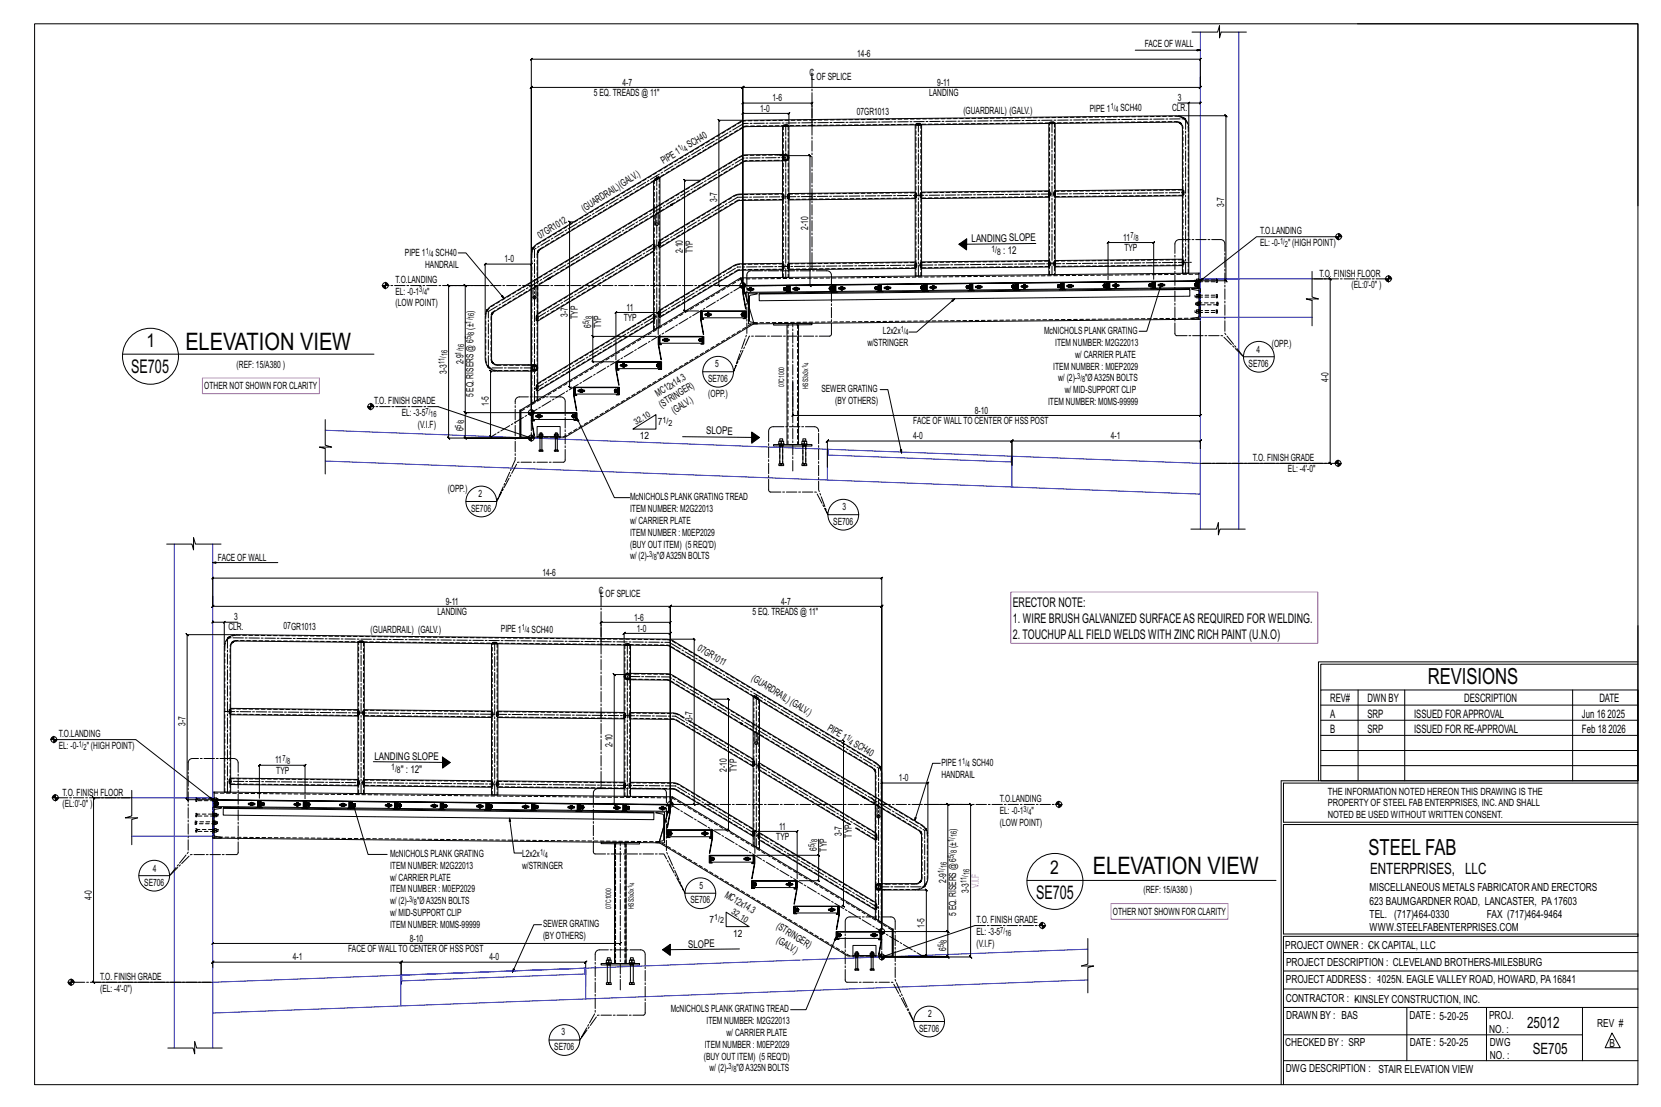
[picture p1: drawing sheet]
<svg xmlns="http://www.w3.org/2000/svg" width="914mm" height="610mm" viewBox="0 0 914 610" stroke-linecap="round" stroke-linejoin="round" font-family="sans-serif">
<defs><g id="words">
<g font-size="13.3">
<text x="102" y="193">ELEVATION VIEW</text>
<text x="602" y="481">ELEVATION VIEW</text>
</g>
<g font-size="12.2">
<text x="786" y="377">REVISIONS</text>
<text x="753" y="471">STEEL FAB</text>
</g>
<g font-size="10.4">
<text x="81" y="191">1</text>
<text x="72" y="205">SE705</text>
<text x="578" y="481">2</text>
<text x="570" y="495">SE705</text>
</g>
<g font-size="8.6">
<text x="754" y="481">ENTERPRISES, LLC</text>
<text x="841" y="566">25012</text>
<text x="844" y="580">SE705</text>
</g>
<g font-size="7.3">
<text x="558" y="334">ERECTOR NOTE:</text>
<text x="558" y="343">1. WIRE BRUSH GALVANIZED SURFACEAS REQUIRED FOR WELDING.</text>
<text x="558" y="352">2. TOUCHUPALLFIELD WELDS WITH ZINC RICH PAINT (U.N.O)</text>
</g>
<g font-size="6.4">
<text x="732" y="386">REV#</text>
<text x="753" y="386">DWN BY</text>
<text x="806" y="386">DESCRIPTION</text>
<text x="880" y="386">DATE</text>
<text x="732" y="395">A</text>
<text x="753" y="395">SRP</text>
<text x="778" y="395">ISSUED FORAPPROVAL</text>
<text x="871" y="395">Jun 16</text>
<text x="885" y="395">2025</text>
<text x="732" y="404">B</text>
<text x="753" y="404">SRP</text>
<text x="778" y="404">ISSUED FOR RE-APPROVAL</text>
<text x="871" y="404">Feb 18</text>
<text x="886" y="404">2026</text>
</g>
<g font-size="6.1">
<text x="754" y="491">MISCELLANEOUS METALS FABRICATORAND ERECTORS</text>
<text x="754" y="498">623 BAUMGARDNER ROAD, LANCASTER, PA17603</text>
<text x="754" y="505">TEL. (717)464-0330</text>
<text x="819" y="505">FAX (717)464-9464</text>
<text x="754" y="513">WWW.STEELFABENTERPRISES.COM</text>
<text x="708" y="523">PROJECT OWNER : -CK CAPITAL, LLC</text>
<text x="708" y="532">PROJECT DESCRIPTION : CLEVELAND BROTHERS-MILESBURG</text>
<text x="708" y="541">PROJECTADDRESS : -1025N. EAGLE VALLEY ROAD, HOWARD, PA16841</text>
<text x="708" y="552">CONTRACTOR : -KINSLEY CONSTRUCTION, INC.</text>
<text x="708" y="561">DRAWN BY : BAS</text>
<text x="776" y="561">DATE : 5-20-25</text>
<text x="820" y="561">PROJ.</text>
<text x="820" y="569">NO. :</text>
<text x="879" y="566">REV #</text>
<text x="708" y="576">CHECKED BY : SRP</text>
<text x="776" y="576">DATE : 5-20-25</text>
<text x="820" y="576">DWG</text>
<text x="886" y="577">B</text>
<text x="820" y="583">NO. :</text>
<text x="708" y="590">DWG DESCRIPTION : STAIR ELEVATION VIEW</text>
</g>
<g font-size="5.9">
<text x="535" y="133" transform="rotate(-1 535 133)">LANDINGSLOPE</text>
<text x="552" y="140" transform="rotate(-1 552 140)">:12</text>
<text x="389" y="239" transform="rotate(1 389 239)">SLOPE</text>
<text x="206" y="418" transform="rotate(1 206 418)">LANDINGSLOPE</text>
<text x="221" y="425" transform="rotate(1 221 425)">&quot;:12&quot;</text>
<text x="379" y="522" transform="rotate(-1 379 522)">SLOPE</text>
</g>
<g font-size="5.5">
<text x="630" y="26">FACE OF WALL</text>
<text x="472" y="32">14-6</text>
<text x="446" y="42">C</text>
<text x="343" y="47">4-7</text>
<text x="447" y="44">L</text>
<text x="450" y="44">OF SPLICE</text>
<text x="516" y="47">9-11</text>
<text x="327" y="53">5 EQ. TREADS @ 11&quot;</text>
<text x="511" y="53">LANDING</text>
<text x="425" y="56">1-6</text>
<text x="648" y="56">3</text>
<text x="418" y="61">1-0</text>
<text x="472" y="64" transform="rotate(-1 472 64)">07GR1013</text>
<text x="530" y="63">(GUARDRAIL) (GALV.)</text>
<text x="600" y="62" transform="rotate(-1 600 62)">PIPE1</text>
<text x="617" y="61" transform="rotate(-1 617 61)">SCH40</text>
<text x="645" y="61">CLR.</text>
<text x="380" y="82" transform="rotate(-31 380 82)">SCH40</text>
<text x="365" y="90" transform="rotate(-31 365 90)">PIPE1</text>
<text x="395" y="111" transform="rotate(-90 395 111)">3-7</text>
<text x="322" y="117" transform="rotate(-32 322 117)">(GUARDRAIL)(GALV.)</text>
<text x="674" y="114" transform="rotate(-90 674 114)">3-7</text>
<text x="297" y="131" transform="rotate(-31 297 131)">07GR1012</text>
<text x="445" y="127" transform="rotate(-90 445 127)">2-10</text>
<text x="694" y="129">T.O.LANDING</text>
<text x="618" y="133">11</text>
<text x="694" y="136">EL: -0-</text>
<text x="709" y="136">&quot; (HIGH POINT)</text>
<text x="223" y="141">PIPE 1</text>
<text x="240" y="141">SCH40</text>
<text x="376" y="139" transform="rotate(-90 376 139)">2-10</text>
<text x="381" y="139" transform="rotate(-90 381 139)">TYP</text>
<text x="619" y="138">TYP</text>
<text x="234" y="148">HANDRAIL</text>
<text x="278" y="144">1-0</text>
<text x="218" y="156">T.O.LANDING</text>
<text x="726" y="152">T.O. FINISH FLOOR</text>
<text x="744" y="159">(EL:0'-0&quot; )</text>
<text x="218" y="162">EL: -0-1</text>
<text x="235" y="162">&quot;</text>
<text x="218" y="169">(LOW POINT)</text>
<text x="261" y="172" transform="rotate(-90 261 172)">)</text>
<text x="345" y="171">11</text>
<text x="313" y="175" transform="rotate(-90 313 175)">3-7</text>
<text x="318" y="175" transform="rotate(-90 318 175)">TYP</text>
<text x="343" y="177">TYP</text>
<text x="261" y="181" transform="rotate(-90 261 181)">(±</text>
<text x="325" y="180" transform="rotate(-90 325 180)">6</text>
<text x="331" y="181" transform="rotate(-90 331 181)">TYP</text>
<text x="486" y="184">L2x2x</text>
<text x="575" y="184">McNICHOLS PLANK GRATING</text>
<text x="478" y="191">w/STRINGER</text>
<text x="581" y="190">ITEM NUMBER: M2G22013</text>
<text x="700" y="191">(OPP.)</text>
<text x="592" y="197">w/ CARRIER PLATE</text>
<text x="692" y="195">4</text>
<text x="130" y="203">(REF: 15/A380 )</text>
<text x="255" y="201" transform="rotate(-90 255 201)">2-9</text>
<text x="394" y="202">5</text>
<text x="580" y="203">ITEM NUMBER : M0EP2029</text>
<text x="687" y="202">SE706</text>
<text x="246" y="206" transform="rotate(-90 246 206)">3-3</text>
<text x="112" y="214">OTHER NOT SHOWN FOR CLARITY</text>
<text x="390" y="210">SE706</text>
<text x="583" y="210">w/ (2)-</text>
<text x="597" y="210">&quot;ØA325N BOLTS</text>
<text x="731" y="210" transform="rotate(-90 731 210)">4-0</text>
<text x="261" y="219" transform="rotate(-90 261 219)">5 EQ. RISERS @ 6</text>
<text x="362" y="219" transform="rotate(-32 362 219)">MC12x14.3</text>
<text x="390" y="218">(OPP.)</text>
<text x="452" y="216">SEWER GRATING</text>
<text x="586" y="217">w/ MID-SUPPORT CLIP</text>
<text x="206" y="223">T.O. FINISH GRADE</text>
<text x="269" y="223" transform="rotate(-90 269 223)">1-5</text>
<text x="364" y="225" transform="rotate(-32 364 225)">(STRINGER)</text>
<text x="371" y="228" transform="rotate(-32 371 228)">(GALV.)</text>
<text x="460" y="223">(BYOTHERS)</text>
<text x="537" y="228">8-10</text>
<text x="577" y="223">ITEM NUMBER: M0MS-99999</text>
<text x="221" y="229">EL: -3-5</text>
<text x="503" y="233">FACE OF WALLTO CENTER OF HSS POST</text>
<text x="230" y="236">(V.I.F)</text>
<text x="255" y="238" transform="rotate(-90 255 238)">6</text>
<text x="362" y="234">7</text>
<text x="352" y="242">12</text>
<text x="503" y="242">4-0</text>
<text x="611" y="242">4-1</text>
<text x="690" y="254">T.O. FINISH GRADE</text>
<text x="709" y="260">EL: -4'-0&quot;</text>
<text x="246" y="271">(OPP.)</text>
<text x="263" y="274">2</text>
<text x="347" y="275">McNICHOLS PLANK GRATING TREAD</text>
<text x="259" y="282">SE706</text>
<text x="347" y="282">ITEM NUMBER: M2G22013</text>
<text x="464" y="281">3</text>
<text x="347" y="288">w/ CARRIER PLATE</text>
<text x="459" y="289">SE706</text>
<text x="347" y="295">ITEM NUMBER : M0EP2029</text>
<text x="347" y="302">(BUYOUT ITEM) (5 REQ'D)</text>
<text x="120" y="309">FACE OF WALL</text>
<text x="347" y="308">w/ (2)-</text>
<text x="362" y="308">&quot;ØA325N BOLTS</text>
<text x="299" y="317">14-6</text>
<text x="330" y="327">C</text>
<text x="330" y="328">L</text>
<text x="333" y="328">OF SPLICE</text>
<text x="245" y="333">9-11</text>
<text x="430" y="333">4-7</text>
<text x="129" y="342">3</text>
<text x="241" y="338">LANDING</text>
<text x="349" y="342">1-6</text>
<text x="414" y="338">5 EQ. TREADS @ 11&quot;</text>
<text x="126" y="347">CLR.</text>
<text x="156" y="347" transform="rotate(1 156 347)">07GR1013</text>
<text x="351" y="348">1-0</text>
<text x="204" y="349">(GUARDRAIL) (GALV.)</text>
<text x="276" y="348" transform="rotate(1 276 348)">PIPE1</text>
<text x="293" y="348" transform="rotate(1 293 348)">SCH40</text>
<text x="384" y="358" transform="rotate(31 384 358)">07GR1011</text>
<text x="413" y="374" transform="rotate(32 413 374)">(GUARDRAIL)(GALV.)</text>
<text x="102" y="400" transform="rotate(-90 102 400)">3-7</text>
<text x="381" y="397" transform="rotate(-90 381 397)">3-7</text>
<text x="455" y="402" transform="rotate(31 455 402)">PIPE1</text>
<text x="32" y="406">T.O.LANDING</text>
<text x="32" y="412">EL: -0-</text>
<text x="48" y="412">&quot; (HIGH POINT)</text>
<text x="337" y="411" transform="rotate(-90 337 411)">2-10</text>
<text x="470" y="411" transform="rotate(31 470 411)">SCH40</text>
<text x="151" y="420">11</text>
<text x="152" y="426">TYP</text>
<text x="400" y="425" transform="rotate(-90 400 425)">2-10</text>
<text x="406" y="425" transform="rotate(-90 406 425)">TYP</text>
<text x="518" y="422">PIPE 1</text>
<text x="535" y="422">SCH40</text>
<text x="495" y="430">1-0</text>
<text x="518" y="429">HANDRAIL</text>
<text x="731" y="438">THE INFORMATION NOTED HEREON THIS DRAWING IS THE</text>
<text x="34" y="438">T.O. FINISH FLOOR</text>
<text x="550" y="442">T.O.LANDING</text>
<text x="34" y="445">(EL:0'-0&quot; )</text>
<text x="550" y="448">EL: -0-1</text>
<text x="568" y="448">&quot;</text>
<text x="731" y="444">PROPERTY OF STEEL FAB ENTERPRISES, INC.AND SHALL</text>
<text x="550" y="455">(LOW POINT)</text>
<text x="731" y="451">NOTED BE USED WITHOUT WRITTEN CONSENT.</text>
<text x="429" y="457">11</text>
<text x="463" y="460" transform="rotate(-90 463 460)">3-7</text>
<text x="469" y="461" transform="rotate(-90 469 461)">TYP</text>
<text x="526" y="458" transform="rotate(-90 526 458)">)</text>
<text x="427" y="462">TYP</text>
<text x="526" y="467" transform="rotate(-90 526 467)">(±</text>
<text x="215" y="472">McNICHOLS PLANK GRATING</text>
<text x="287" y="472">L2x2x</text>
<text x="450" y="469" transform="rotate(-90 450 469)">6</text>
<text x="455" y="469" transform="rotate(-90 455 469)">TYP</text>
<text x="215" y="478">ITEM NUMBER: M2G22013</text>
<text x="287" y="478">w/STRINGER</text>
<text x="84" y="480">4</text>
<text x="215" y="485">w/ CARRIER PLATE</text>
<text x="79" y="488">SE706</text>
<text x="215" y="491">ITEM NUMBER : M0EP2029</text>
<text x="385" y="489">5</text>
<text x="521" y="486" transform="rotate(-90 521 486)">2-9</text>
<text x="533" y="492" transform="rotate(-90 533 492)">3-3</text>
<text x="630" y="492">(REF: 15/A380 )</text>
<text x="51" y="495" transform="rotate(-90 51 495)">4-0</text>
<text x="215" y="498">w/ (2)-</text>
<text x="230" y="498">&quot;ØA325N BOLTS</text>
<text x="380" y="497">SE706</text>
<text x="399" y="494" transform="rotate(32 399 494)">MC12x14.3</text>
<text x="613" y="504">OTHER NOT SHOWN FOR CLARITY</text>
<text x="215" y="504">w/ MID-SUPPORT CLIP</text>
<text x="391" y="508">7</text>
<text x="526" y="504" transform="rotate(-90 526 504)">5 EQ. RISERS @ 6</text>
<text x="538" y="508">T.O. FINISH GRADE</text>
<text x="215" y="511">ITEM NUMBER: M0MS-99999</text>
<text x="299" y="511">SEWER GRATING</text>
<text x="404" y="516">12</text>
<text x="427" y="511" transform="rotate(32 427 511)">(STRINGER)</text>
<text x="509" y="511" transform="rotate(-90 509 511)">1-5</text>
<text x="538" y="515">EL: -3-5</text>
<text x="226" y="519">8-10</text>
<text x="299" y="517">(BYOTHERS)</text>
<text x="427" y="519" transform="rotate(32 427 519)">(GALV.)</text>
<text x="538" y="521">(V.I.F)</text>
<text x="192" y="524">FACE OF WALLTO CENTER OF HSS POST</text>
<text x="521" y="524" transform="rotate(-90 521 524)">6</text>
<text x="161" y="529">4-1</text>
<text x="270" y="529">4-0</text>
<text x="55" y="540">T.O. FINISH GRADE</text>
<text x="55" y="546">(EL: -4'-0&quot;)</text>
<text x="369" y="557">McNICHOLS PLANK GRATING TREAD</text>
<text x="389" y="564">ITEM NUMBER: M2G22013</text>
<text x="511" y="560">2</text>
<text x="506" y="568">SE706</text>
<text x="309" y="570">3</text>
<text x="400" y="570">w/ CARRIER PLATE</text>
<text x="305" y="578">SE706</text>
<text x="388" y="577">ITEM NUMBER : M0EP2029</text>
<text x="387" y="583">(BUYOUT ITEM) (5 REQ'D)</text>
<text x="391" y="590">w/ (2)-</text>
<text x="405" y="590">&quot;ØA325N BOLTS</text>
</g>
<text font-size="5.5" fill="#f0f" x="539" y="489" transform="rotate(-90 539 489)">V.I.F</text>
<g font-size="5">
<text x="546" y="139" transform="rotate(-1 546 139)">1/</text>
<text x="549" y="140" transform="rotate(-1 549 140)">8</text>
<text x="215" y="424" transform="rotate(1 215 424)">1/</text>
<text x="219" y="426" transform="rotate(1 219 426)">8</text>
</g>
<g font-size="4.7">
<text x="611" y="60" transform="rotate(-1 611 60)">1/</text>
<text x="614" y="62" transform="rotate(-1 614 62)">4</text>
<text x="374" y="83" transform="rotate(-31 374 83)">1/</text>
<text x="377" y="83" transform="rotate(-31 377 83)">4</text>
<text x="622" y="131">7/</text>
<text x="625" y="133">8</text>
<text x="705" y="134">1/</text>
<text x="707" y="136">2</text>
<text x="234" y="140">1/</text>
<text x="237" y="142">4</text>
<text x="231" y="161">3/</text>
<text x="233" y="163">4</text>
<text x="259" y="178" transform="rotate(-90 259 178)">1/</text>
<text x="261" y="176" transform="rotate(-90 261 176)">16</text>
<text x="324" y="178" transform="rotate(-90 324 178)">5/</text>
<text x="326" y="176" transform="rotate(-90 326 176)">8</text>
<text x="261" y="184" transform="rotate(-90 261 184)">8</text>
<text x="496" y="183">1/</text>
<text x="499" y="185">4</text>
<text x="259" y="187" transform="rotate(-90 259 187)">5/</text>
<text x="246" y="196" transform="rotate(-90 246 196)">16</text>
<text x="254" y="195" transform="rotate(-90 254 195)">1/</text>
<text x="256" y="193" transform="rotate(-90 256 193)">16</text>
<text x="245" y="200" transform="rotate(-90 245 200)">11/</text>
<text x="593" y="209">3/</text>
<text x="596" y="210">8</text>
<text x="234" y="228">7/</text>
<text x="237" y="230">16</text>
<text x="256" y="233" transform="rotate(-90 256 233)">8</text>
<text x="365" y="233">1/</text>
<text x="254" y="235" transform="rotate(-90 254 235)">5/</text>
<text x="350" y="234" transform="rotate(-32 350 234)">32.10</text>
<text x="368" y="234">2</text>
<text x="357" y="307">3/</text>
<text x="360" y="308">8</text>
<text x="287" y="347" transform="rotate(1 287 347)">1/</text>
<text x="290" y="349" transform="rotate(1 290 349)">4</text>
<text x="466" y="407" transform="rotate(31 466 407)">1/</text>
<text x="43" y="411">1/</text>
<text x="46" y="413">2</text>
<text x="467" y="409" transform="rotate(31 467 409)">4</text>
<text x="156" y="419">7/</text>
<text x="158" y="421">8</text>
<text x="530" y="421">1/</text>
<text x="532" y="422">4</text>
<text x="564" y="447">3/</text>
<text x="566" y="449">4</text>
<text x="527" y="461" transform="rotate(-90 527 461)">16</text>
<text x="448" y="466" transform="rotate(-90 448 466)">5/</text>
<text x="450" y="464" transform="rotate(-90 450 464)">8</text>
<text x="525" y="464" transform="rotate(-90 525 464)">1/</text>
<text x="297" y="471">1/</text>
<text x="300" y="472">4</text>
<text x="525" y="472" transform="rotate(-90 525 472)">5/</text>
<text x="527" y="470" transform="rotate(-90 527 470)">8</text>
<text x="521" y="478" transform="rotate(-90 521 478)">16</text>
<text x="520" y="481" transform="rotate(-90 520 481)">1/</text>
<text x="534" y="482" transform="rotate(-90 534 482)">16</text>
<text x="532" y="486" transform="rotate(-90 532 486)">11/</text>
<text x="225" y="497">3/</text>
<text x="228" y="498">8</text>
<text x="402" y="503" transform="rotate(32 402 503)">32.10</text>
<text x="393" y="507">1/</text>
<text x="397" y="508">2</text>
<text x="551" y="514">7/</text>
<text x="553" y="515">16</text>
<text x="520" y="522" transform="rotate(-90 520 522)">5/</text>
<text x="521" y="519" transform="rotate(-90 521 519)">8</text>
<text x="401" y="589">3/</text>
<text x="404" y="590">8</text>
</g>
<g font-size="4.1">
<text x="432" y="213" transform="rotate(-90 432 213)">07C1000</text>
<text x="445" y="214" transform="rotate(-90 445 214)">HSS3x3x</text>
<text x="336" y="500" transform="rotate(-90 336 500)">07C1000</text>
<text x="349" y="501" transform="rotate(-90 349 501)">HSS3x3x</text>
</g>
<g font-size="3.5">
<text x="444" y="203" transform="rotate(-90 444 203)">1/</text>
<text x="445" y="201" transform="rotate(-90 445 201)">4</text>
<text x="348" y="489" transform="rotate(-90 348 489)">1/</text>
<text x="349" y="487" transform="rotate(-90 349 487)">4</text>
</g>
</g></defs>
<g fill="none" stroke="#000" stroke-width=".55">
<path d="M19 13h883v584h-883zM656 18h14l1-4v7l1-3h14M747 13h155v100M625 28h36M648 57h6v12M654 57l1-1zM661 42v6v-1l-1 2 1-1h-252l1-1-2 2 1-1v108v-108l1-1-2 2 1-1h-117l1-1-1 2v-1v178v-193l1-1-1 1h369h-1l1-1v1v14M661 56v1v-1l-1 1h1h-7M409 66h-13h-1l1 1v-1v91h-1l1 1v-1h12l1 1M409 61v-4h-1l1-1v1h38l1-1-1 1v8M431 70h-21l-47 28M432 70h.1"/>
<path d="M434 70h.1M434 69h-2l-1 1v15M434 69v18M434 69h.1M434 68v-6h1l-1 1v-1h-25l-1 1 1-1v94M447 66l201-2a7 7 0 0 1 6 6v80h-3v-4M447 66l-39 1-112 67a7 7 0 0 0-4 6v15M447 66v3M447 69h-13M504 69h-57M507 69h.1M578 68l-71 1"/>
<path d="M580 68h.1M581 68h68l2 1v1v34M581 68l-1-1h-2l-1 1v37M581 68v37M581 68h.1M649 64h26l-1-1 2 1h-1v91l-1-1 2 1h-1h-14M652 65v1M360 100v15M360 100l-63 38-1 2v13M360 100h.1M363 98v15M363 98v-1l-2 1-1 2"/>
<path d="M386 99h-9h-1l1 1v-1v72h-1l1 1v-1h8M429 86h17l-1-1 2 1h-1v71h-1l2 1-1-1h-11M431 88v19M432 88h.1M434 87v20v2v1M360 119v16M361 118l1-1v6a.8 .8 0 0 1 0 1 .8 .8 0 0 1-1-1zM363 117v15M369 113h.1M370 112h.1M431 110h.1M431 107h-26l-42 25v2v2l43-25 25-1v35"/>
<path d="M431 107h.1M431 107h1v2l-1 1M434 110v35v1v2v1v4h-3v-4M434 107l13-1v4M434 109h.1M447 110h-13M504 106h.1M504 109v35M504 106l1 1v2h-1l-57 1M504 106h-57M507 106l70-1 1 1v2l-1 1h-70v-2zM507 106v-37v-1h-2l-1 1v37"/>
<path d="M507 106h.1M507 109v35M577 105h.1M577 108v36M581 105l-1 1v2l1 1 70-1v35M581 105h.1M581 108v36M651 108h.1M651 104l-70 1M651 104h.1M651 104l1 1v2l-1 1M252 139h4l21 25"/>
<path d="M294 136h.1M296 139h.1M296 138h1M316 122h-2h-1l1 1v-1v91h-1l1 1v-1h1M360 138v35M360 138l1-1v-2l-1-1-64 39M360 138l-51 31M363 136v35M528 135l4 3v-3M529 135l3-3zM529 135l3 2zM532 134l-1 1h1"/>
<path d="M532 134l-2 1h2M532 134l-2 1 2 1M532 133l-2 2 2 1M532 133l-3 2 3 1M532 135h.1M532 132l-4 3 4 2M570 134l-42 1 4-3v3M735 131l2 1M735 130l2 2M736 130l1 1M737 130v1M737 129l1 1"/>
<path d="M737 130h1M737 130h.1M737 129v3M739 130h-47l-31 25M210 157h4M211 158l1 1M211 157l1 2M211 157l1 1M212 157v1M212 156l1 1M212 156l2 1M212 157h1"/>
<path d="M212 155v4M248 157h8h-1l2 1-1-1v70h-1l2 1-1-1h2M269 157h-22h-1l2 1-1-1v84h-1l2 1-1-1h45h-36l1 1-2-1h1v-14l1 1-2-1h1h35l1 1M292 159v42M293 159l2-1v6a.8 .8 0 0 1-1 1 .8 .8 0 0 1-1-1zM296 157v16M302 153h.1M303 153h.1M407 157h4M407 158l2 1M407 157l2 2M408 157l1 1"/>
<path d="M409 157v1M409 157h25v4h-2h2v-4h-25v4h2h-2zM409 156l1 1M409 157h.1M409 155v4M409 157l-1-4-116 69v-18M409 158h.1M409 157v4zM409 159h.1M410 157v4zM410 157v4M410 157h23v4v-4v4h-23z"/>
<path d="M412 160h.1M412 159h1M413 160h.1M413 159l-1 1M413 159h-1M413 159v1M413 159h.1M413 160h1M413 158v1M413 159h1M413 159l1 1M414 160h-1"/>
<path d="M414 160h.1M414 159l-1 1M414 159h.1M431 145l-26 1-42 25v1v2v1l43-26h25M431 145h.1M431 148v1M431 145l1 1v2l-1 1M431 159h1M432 160h.1M432 159h-1M432 159h.1M432 158h.1"/>
<path d="M432 158v1M432 160h1M432 159h1M433 158l-1 1M433 158h.1M433 160h-1M433 160h.1M433 159v1M433 159l-1 1M433 159h.1M433 157v4M434 157v4z"/>
<path d="M434 157h.1M434 157h25v4h-1h1v-4h-25v4h2h-2zM434 145h13v3M434 157l1 4zM434 148h.1M435 157h.1M435 157v4zM435 157v4M435 157h23v3l-23 1zM437 159h.1M438 159v1M438 158v1"/>
<path d="M438 158h1v1v1h-1l-1-1zM438 158h1M438 160h1M439 158v1M439 159v1M447 148h-13M457 159h.1M457 158v1M457 158h1M457 160h1M458 158v1M458 159h.1"/>
<path d="M458 159v1h-1v-1M458 159v-1h-1v1M458 157l1 3zM459 157v3zM459 157v3M459 157l25-1v5h-1l1-1v-3h-25v4h2h-2zM459 157l1 3zM460 157v3M460 157v3zM460 157h23v3h-23zM463 159h.1M463 158v1"/>
<path d="M463 158h1v1v1h-1v-1zM463 158h1M463 160h1M464 158v1M464 159h.1M482 159h.1M482 158h.1M482 158h1v1h-1zM482 158h1M482 159h1M483 158h.1M483 159h.1"/>
<path d="M483 157l1 3zM484 157v3M484 157v3zM484 157h.1M484 156h25v4h-1h1v-4l-24 1v3l1 1h-2zM485 157v3zM485 157h.1M485 157v3M485 157l24-1v4h-24zM488 159h.1M488 158h.1M488 158h1"/>
<path d="M488 159h1M489 158h.1M489 159h.1M489 159h-1M489 159v-1h-1v1M504 148h.1M504 144l1 1v2l-1 1M504 148h-57M504 144l-57 1M507 158h.1M507 158v1M507 158h1"/>
<path d="M507 159h1M507 148v4h-3v-4M507 148h.1M508 158h.1M508 158v1M508 158v1h-1v-1M508 158h-1M509 156v4zM509 156v4M509 156h.1M509 160h.1M509 156h26v4h-2h1v-4h-24v4h1h-1z"/>
<path d="M510 156v4zM510 156h.1M510 156v4M510 156h24v4h-24zM513 158h.1M513 158v1M513 158h1h1l-1 1h-1v-1zM513 158h1M513 159h1M514 158h.1M514 158v1M532 158h.1"/>
<path d="M532 158v1M532 157v1M532 157h1M532 159h1M533 157l1 1M534 158l-1 1M534 158l-1 1h-1v-1M534 158l-1-1h-1v1M534 156v4zM534 156v4M534 160h.1M535 156h25v4h-2h2v-4h-25v4h1h-1z"/>
<path d="M535 156v4zM535 156v4M535 156l1 4zM535 160h.1M535 156h24v3l-23 1zM538 158h.1M538 158v1M538 157v1M538 157h1l1 1-1 1h-1v-1zM539 157h.1M539 159h.1M539 157l1 1"/>
<path d="M540 158l-1 1M557 158h.1M557 157v1M557 157h1l1 1-1 1h-1v-1zM558 157h.1M558 159h.1M558 160h-22M558 157l1 1M559 158h-1M559 156v3zM559 156v3M559 156l1 3z"/>
<path d="M559 156h.1M559 159h.1M560 156l25-1v5h-2l2-1v-3h-25v4h1h-1zM560 160h.1M560 156v3zM560 156h.1M560 156l1 3zM560 156v3M561 156h23v3h-23zM563 158h.1M563 157v1M564 157h.1"/>
<path d="M564 158h.1M564 157l1 1M565 158h-1M565 158h-1h-1M565 158l-1-1-1 1M577 147h.1M577 147l1-1v-2h-1h-70v1v2v1M577 147l-70 1M581 144h-1v2l1 1M581 147v4h-4v-4M581 147h.1M582 158h.1"/>
<path d="M582 158h1M583 157h-1M583 157h.1M583 158h.1M583 160h-22M584 157h.1M584 158h.1M584 158h-1h-1M584 158l-1-1-1 1M584 156v3zM584 156v3M584 156l1 3z"/>
<path d="M584 156h.1M584 159h.1M585 155h25v4h-2h2v-4l-25 1v3l2 1h-2zM585 160h.1M585 156v3zM585 156h.1M586 156v3zM586 156v3M586 156l23-1v4h-23zM588 158h.1M588 157h1h1v1h-1h-1M588 158h1"/>
<path d="M589 157h-1M589 157h.1M589 158h.1M590 157h.1M590 158h.1M607 157h.1M608 157h-1h1h1M608 157h.1M608 158h.1M608 159l-21 1M609 157h.1M609 157v1"/>
<path d="M609 157v1h-1l-1-1 1 1M609 155v4zM610 155v4zM610 155l-1 4M610 159h.1M610 155h25v4h-2h2v-4h-25v4h2h-2zM610 155v4M611 155v4zM611 159h.1M611 155h23v4h-23zM613 157h.1M613 157l1 1"/>
<path d="M614 157h-1M614 156h1v1v1h-1l-1-1zM614 156h1M614 158h1M615 157h.1M615 157v1M632 157h.1M633 157v1M633 156v1M633 156h1v1v1h-1l-1-1zM633 156h1M633 158h1"/>
<path d="M633 159h-21M634 156v1M634 157v1M634 155v4zM634 155v4M635 155v4zM635 155h.1M635 159h.1M635 154v-20l1-1-1 1h-25v-1l-1 1h1v20M635 155h25v4h-1h1v-4h-25v4h2h-2zM635 155l1 4zM636 155h.1"/>
<path d="M636 155v4zM636 155v4M636 155h23v3l-23 1zM637 159h18l-237 3v-1h14M639 157h.1M639 157v1M639 156v1M639 156h1M639 158h1M639 157l-8 25h-4M640 156v1M640 157v1"/>
<path d="M640 157v1h-1v-1M640 157v-1h-1v1M651 146l-70 1M651 143l-70 1M651 143h.1M651 146h.1M651 143l1 1v1l-1 1M655 159v4l-237 3v-4M656 159h5v17h-5v-1h4v-1v-13l-4-2zM658 157h.1M658 156v1M658 156h1"/>
<path d="M658 157h1M659 156v1M659 157h.1M659 157h-1M659 157v-1h-1v1M659 155l1 3zM660 155v3M660 155v3zM660 155h.1M660 158h.1M660 154h.1M660 155v-5l-252 3 1 4"/>
<path d="M660 150h1v9M660 158v1M722 149v15l4 1h-7h3v14M723 154h9v-1l1 1h-1v101l1 1-1-1h-70M763 154h3M763 154l1 1M764 154h.1M764 152l1 2M764 153l1 1M764 152l2 2M764 152v3M765 152l1 1"/>
<path d="M267 173v-28v1l1-1h-1h25v1l1-1h-1v81l2 1M268 170v1M269 170l138-84 4-1h22a1.8 1.8 0 0 1 1 2 1.8 1.8 0 0 1-1 2h-22h-2l-137 83-1 2v24v2l3 1h20a1.8 1.8 0 0 1 2 2 1.8 1.8 0 0 1-2 1h-20a7 7 0 0 1-7-6v-24l1-3zM270 173h1M271 172h.1M295 176h.1M296 173l-1 1v2M296 177v34M308 170l-12 7-1-1M326 174v11h35M350 179l-54 32M360 177v5"/>
<path d="M360 177h.1M360 177l1-2v-2h-1l-9 5M360 177l-64 38M363 175v5M386 171h25v4h-2h2v-4h-25v4h1h-1zM386 176h1h-1l1 8zM386 171v4zM386 171h.1M386 175h.1M386 171l1 4zM386 171v4M387 171h23v4h-23z"/>
<path d="M389 173v1M389 173h.1M389 172h1l1 1-1 1h-1v-1zM390 174h.1M390 172h.1M390 173h1M391 173l-1 1M408 173v1M408 173h.1M409 172l1 1-1 1-1-1zM409 174h.1M409 172h.1"/>
<path d="M409 162h2h-2l2 8zM409 173h1M410 173l-1 1M410 171v4zM410 161h.1M410 171h.1M410 161v1M410 175h.1M410 162l2 6M410 171l1 4zM410 171v4M412 161h5v1l-4 1v14l4 1h-5z"/>
<path d="M413 170l2 8M415 178l-104 63h-3M426 178h21v1h-21zM433 179v66M434 161h.1M440 179v66M458 161h-22M459 160h.1M459 161h.1M460 160h.1M483 161h-22M484 160h.1"/>
<path d="M484 161h.1M508 160l-22 1M510 160h-1M526 164l-21 19h-5M533 160h-22M659 167h-1v1h1M659 167h1M660 164h.1M660 163h.1M660 172h.1M660 171h.1M660 160v15"/>
<path d="M660 176l-243 2M660 166v2zM660 166h-1v2h1M661 177v52v-1l-1 1h1h-225l1-1-1 1v-19M67 195h139M326 185l1 1zM326 185v14l1 1-1-1h12M339 199h25v4h-2h2v-4h-25v4h2h-2zM339 199l1 4zM340 199h.1M340 199v4zM340 199v4"/>
<path d="M340 199h23v4h-23zM362 185h25v4h-1h1v-4h-24v4h1h-2zM362 190h2h-1l1 8zM362 184v-12h1l-1 1v-1h-23h1l-1 1v-1v26M363 185v4zM363 185h.1M363 189h.1M363 185v4M363 185h24v4h-24zM363 199l1 4zM364 199h.1M364 199v4z"/>
<path d="M364 199v4M366 187v1M366 187h.1M366 186h1v1v1h-1v-1zM366 188h1M366 186h1M367 187h.1M367 187v1M385 187v1M385 187h.1M385 186h1v1v1h-1v-1zM385 188h1"/>
<path d="M385 186h1M386 187h.1M386 187v1M387 185v4zM387 185v4M387 189h.1M685 196h16M269 202h.1M273 204h-3l1 1-1-1v36l1 1-1-1h1M294 204h.1M294 202h.1M296 202h.1"/>
<path d="M296 211l-1 2v2h1M296 215v5M316 213h25v4h-2h2v-4h-25v4h2h-2zM316 218h2h-2l2 8zM316 213v4zM316 213v4M316 213l1 4zM317 213h23v4h-23zM319 215l1 1M320 215h-1M320 214l1 1-1 1-1-1zM320 216h.1"/>
<path d="M320 214h.1M320 215h1M321 215l-1 1M338 215l1 1M339 215h-1M339 214l1 1-1 1-1-1zM339 216h.1M339 214h.1M339 204h2h-2l2 8zM340 203h.1M340 215h.1M340 215v1"/>
<path d="M340 213v4zM340 213v4M340 217h.1M340 213l1 4zM343 201v1M343 201h.1M343 200h1v1v1h-1l-1-1zM343 202h1M343 200h1M344 201h.1M344 201v1M362 201v1"/>
<path d="M362 201h.1M362 200h1v1v1h-1v-1zM362 202h1M362 200h1M363 201h.1M363 201v1M387 205h17M485 215h4l7 34M179 231v14l4 1h-7l3 1v14M202 224h4M203 224l1 1M204 224h.1"/>
<path d="M204 223l1 1M204 222l2 2M204 222v4M241 224l51 17M286 226h1v15h-1zM291 227h3M291 228l1 1M291 227l1 2M292 227v1M292 227h26v4h-2h1v-4h-24v4h1h-2zM292 225v4M292 239v4"/>
<path d="M292 226l1 1M292 226l2 1M292 227h1M292 240l2 1M292 232h2h-1l1 8zM293 226l1 1M293 240l1 1M293 227v4zM293 227h.1M293 231h.1M293 222l-6 4v15h9M293 227v4"/>
<path d="M293 227h24v4h-24zM296 229v1M296 229h.1M296 228h1l1 1-1 1h-1v-1zM296 230h1M296 228h1M297 229h1M298 229l-1 1M315 229v1M315 229h.1M315 228h1l1 1-1 1h-1v-1zM315 230h1"/>
<path d="M315 228h1M316 229h1M317 229l-1 1M317 227v4zM317 227v4M317 231h.1M318 230l20 44h9M348 236l13-8v8zM414 238l4 3-4 3M414 239l4 2-4 2M414 239l3 2-3 2 3-2zM414 239l3 2-3 2"/>
<path d="M414 240l2 1-2 1M291 241h3M291 242l1 1M291 241l1 2M291 241l1 1M292 241v1M292 240l1 1M292 241h1M296 240h12v1h-12zM296 240v-5h12v5M297 248v1zM297 240v-1v1"/>
<path d="M297 240h2zM297 241v7h1v1h1v-1h-1v-7M297 249h1M298 240v-1h-1v-1h1l1 2M305 248h1v1h-1zM305 240v-1h1v1M305 240h2zM306 241v7h1v1v-1v-7M306 249h1M307 240v-1h-1v-1h1v2M376 240l42 1-4 3v-3M414 241h1h-1"/>
<path d="M418 241l-4-3v3M426 245h21v1h-21zM429 255h1v1h-1zM429 244v-1h1v1l2 1h-4l2-1M429 243v-1h2v1M429 245h2M429 246v9M430 255h1v1h-1M430 243h1v1M431 246v9M434 245h5M441 255h2v1h-2z"/>
<path d="M441 244v-1h2v1l1 1h-3l2-1M442 243v-1h2v1M442 245h2M442 246v9M443 255h1v1h-1M443 243h1v1M444 246v9M661 247v-4v-1l-1 2 1-1h-104l1-1-2 2 1-1v13v-13l1-1-2 2 1-1h-102l1-1-1 2v-1v14M735 255h3M736 254l-1 1M737 254l-1 1M737 254l-2 1"/>
<path d="M737 255h-1M737 253v4M737 255v1M738 255l-1 1M738 255l-1 2M256 276h17M92 300h14l1 3v-7l1 4h14M456 283h17M656 291h14l1-3v7l1-4h14M117 310h36M117 328v6l-1 1 2-2-1 1h252l-1 1 2-2-1 1v108v-93l1-1-2 1h1h-25v-1l-1 1h1v5M117 333v-15v1l1-1h-1h368v1l1-1h-1v194v-178l1-1-1 2v-1h-116l1-1-2 2 1-1v108"/>
<path d="M117 342v1l1-1-1 1h6M123 343l1-1zM126 351h.1M129 349h-26h-1l2 1-1-1v91h-1l2 1-1-1h14M131 343h-8v12M197 354l-68-1-2 2v1v34M200 354h71M200 354v-1h-2l-1 1v37M200 354l1 37M274 355h57M331 352l-201-3a7 7 0 0 0-7 7v80h4v-4M344 355h-13v-3h38l113 68a7 7 0 0 1 3 6v15"/>
<path d="M347 355h.1M347 355l21 1 47 27M347 355l-1-1h-2v1v17M347 355v16M369 348v-5v-1l-1 1h1h-38v-1l-1 1h1v8M369 352h13v-1l1 1h-1v91l1 1-1-1h-12M902 345v85h-197M344 373v19M344 371h1h22l4 1 137 82a7 7 0 0 1 3 6v23a7 7 0 0 1-7 7h-20a1.8 1.8 0 0 1-2-2 1.8 1.8 0 0 1 2-1h20l3-2v-2v-23l-1-2-137-83h-2l-22-1-1-1zM345 371h-7h-1l2 1-1-1v72l-1-1 2 2-1-1h30M346 374h.1M347 374v18l-1 1v2l1 1"/>
<path d="M727 380h175v50h-175zM748 380v50M773 380v50M866 380v50M902 366h-175v14M902 364h-176v66M127 390l-1 1v2l1 1h70h1v-2l-1-1M127 393v36M127 390l70 1M127 391h.1M197 394h.1M197 391h.1"/>
<path d="M197 394v35M201 394v35M271 394h.1M271 392v-38h2l1 1v37M271 392h.1M271 395v35M271 392l-70-1-1 1v2h1l70 1M271 392v2v1M274 392h-1v2l1 1M274 395l57 1M274 392h57M274 392h.1"/>
<path d="M274 395v35M331 392v4h13M331 392h13M344 395h.1M344 392h.1M344 396h.1M344 396v35M344 392v1v2v1M347 396v35l-1 1v2h1v5h-3v-5M347 396h25l43 26v-3v-1l-36-21M347 393h24h2l4 2M392 385h9l1 1-1-1v72v-1l1 1h-1h-8"/>
<path d="M408 398h.1M409 399h.1M415 383v1M415 383v16M415 383l2 1 1 2M418 386v15M418 386l63 38 1 2v13M727 397h175M727 388h175M28 407h47l42 33M29 406l-1 1M30 407h-1"/>
<path d="M30 406l-2 1M30 406l-1 1M30 405v4M30 407v1M31 407l-1 1M31 407l-1 2M31 408l-1 1M206 419l42 1-4-3v6l4-3M244 417l4 3-4 3M244 417l3 3-3 2M244 418l3 2zM244 420h.1"/>
<path d="M244 418l3 2-3 2M244 418l2 2-2 1M244 419l2 1-2 1M244 419l1 1-1 1M244 420h1h-1h1zM415 402v16M416 403l1 1v5a.8 .8 0 0 1-1 1 .8 .8 0 0 1 0-1zM418 405v15M462 408h1M464 408v-1l1 1h-1v91v-1l1 1h-2M727 413h175M727 405h175"/>
<path d="M29 439h3M30 438l-1 1M30 439h.1M30 437v4M31 439l-1 1M32 439l-2 1M32 439l-2 2M32 440l-1 1M71 439h-20l1 1-1-1v102v-1l1 2-1-1h65M73 435v14l-4 1h7l-3 1v14M118 436h-1v9M118 440h.1"/>
<path d="M127 429h-1v2l1 1M127 429h70l1 1v2l-1 1M127 432l70 1M127 432h.1M127 429h.1M143 440v-19l-1 1 1-1h25l-1 1 1-1v19M197 432h.1M197 433h.1M200 430l1-1 70 1v1v2v1l-70-1-1-1zM201 433v4h-4v-4M244 422l3-2zM271 433h.1"/>
<path d="M271 433v5h3v-4M274 434h57M274 433v1M331 431v3h13M331 431h13M331 431l-57-1-1 1v2l1 1M344 433h.1M344 431v1v2M344 434h.1M347 431h26l42 25v2v2v1l-43-26-25-1M370 439l121 73v14h-9M415 422v35"/>
<path d="M418 424v35M475 439h.1M476 439h.1M481 424h.1M482 425h.1M484 422h.1M518 420h-5l-9 32M705 430v167M727 422h175M902 431h-195v22h195M117 445h5l-4 1v1v13l4 1v1h-5zM118 452v2z"/>
<path d="M118 453v1M118 440l25 1v4h-2h2v-4h-25v3l1 1h-1zM118 453h1v1h-1M118 452h1v1M118 441v3zM118 440v-4l252 3-1 4M118 446v14M118 441h.1M118 449h.1M118 448h.1M118 458h.1M118 457h.1"/>
<path d="M118 441v3M119 441h23v3h-24zM119 443h.1M119 453h1v1h-1M119 442h.1M119 442h1v1h-1zM119 443h1M119 442h1M120 442h.1M120 443h.1M123 445v4l237 2v-3M138 443h.1"/>
<path d="M138 442v1M138 442h1v1h-1zM138 443h1M138 442h1M139 442v1M139 443h.1M141 445h-18l237 3v-1h-14M142 441v3zM142 441h.1M142 444h.1M142 441v3M143 445h.1"/>
<path d="M143 441h25v4h-2h2v-4h-25v4h1h-1zM143 441v3zM143 444h.1M143 441h.1M143 441l1 3zM143 441v3M144 441h23v4l-23-1zM144 443h.1M144 442v1M144 442h1v1v1h-1v-1zM144 444h1M144 442h1"/>
<path d="M144 445h22M145 442v1M145 443h.1M163 443h.1M163 443v1M163 442v1M163 442h1l1 1-1 1h-1v-1zM163 444h1M163 442h1M164 442v1M164 443v1M167 441v4z"/>
<path d="M167 441v4M167 445h.1M167 441l1 4zM168 445h.1M168 441h25v4h-2h2v-4h-25v4h2h-2zM168 441v4zM168 441h.1M169 441v4zM169 441v4M169 441h23v4h-23zM169 443h.1M169 443v1h1l1-1"/>
<path d="M169 443v-1h1l1 1M169 443v1M169 442v1M169 444h1M169 442h1M170 445h21M170 442l1 1M171 443l-1 1M188 443h.1M188 443v1h1l1-1M188 443h1h1M188 443v1"/>
<path d="M188 444h1M189 443h1M190 443l-1 1M192 441v4zM192 441l1 4M193 441v4zM193 445h.1M193 441h25v5h-2l2-1v-3l-25-1v4h2h-2zM194 441h.1M194 441v4zM194 441l-1 4M194 441l23 1v3h-23z"/>
<path d="M194 443h.1M194 443h1h1l-1 1h-1v-1M194 443v1M195 444h.1M195 443h.1M195 443l8 28h10M195 445l21 1M195 443h1M196 443l-1 1M213 444h.1M213 443h1l1 1h-1h-1M213 443h.1"/>
<path d="M214 444h.1M214 443h.1M214 443h1M215 444h-1M217 442v3zM218 442h.1M218 445h.1M218 442v3zM218 442l-1 3M218 446h.1M218 441l25 1v4h-1h1v-4h-25v3l2 1h-2zM218 442l1 3z"/>
<path d="M219 445h.1M219 442v3M219 442v3zM219 442h23v3h-23zM219 444h.1M219 444h1h1M219 444l1-1 1 1M219 444h1M220 443h-1M220 443h.1M220 446h22M221 443h.1"/>
<path d="M221 444h-1M238 444h.1M238 444h1M239 443l-1 1M239 443h1v1h-1h-1zM239 444h.1M239 443h.1M240 443v1M240 444h.1M242 442l1 3zM243 442v3M243 445h.1"/>
<path d="M243 442v3zM243 446h.1M243 442h25v4h-1h1v-4h-24l-1 4h2h-2zM244 442v3zM244 445h.1M244 442h.1M244 442v3M244 442h24v4l-24-1zM244 444h.1M244 444h1M245 443l-1 1M245 443h1v1v1h-1l-1-1z"/>
<path d="M245 445h.1M245 443h.1M245 446h22M246 443v1M246 444h.1M263 444h.1M263 444l1 1M264 443l-1 1M264 443h1v1v1h-1l-1-1zM264 445h1M264 443h1M265 443v1"/>
<path d="M265 444v1M268 442v4zM268 442v4M268 446h.1M268 442h26v4h-2h1v-4h-24v4h1h-2zM269 442v4zM269 442h.1M269 442v4M269 442h24v4h-24zM269 444h.1M270 444v1M270 443v1"/>
<path d="M270 445h1M270 443h1M270 446h22M271 443v1M271 444v1M271 444v-1h-1l-1 1 1 1h1v-1M280 451l3 19h4M288 444h.1M289 444v1M289 444h.1M289 445h1M289 444h1"/>
<path d="M290 444h-1h-1l1 1h1v-1v1M293 442v4zM293 442h.1M293 446h.1M293 442v4M294 446h.1M294 442h25v5h-2h1l1-4-25-1v4h1h-1zM294 442v4zM294 442v4M294 442l24 1v3h-24zM295 444h.1M295 444v1h1v-1"/>
<path d="M295 444h1M295 444v1M295 445h1M295 446l22 1M296 444h.1M296 444v1M314 445h.1M314 444h.1M314 444h1v1h-1zM314 445h1M314 444h1M315 444h.1"/>
<path d="M315 445h.1M318 443v3zM318 443v3M318 446h.1M319 447h.1M319 442l25 1v4h-2h2v-4h-25v4h1h-1zM319 443v3zM319 446h.1M319 443h.1M319 443l1 3zM319 443v3M320 443h23v3h-23z"/>
<path d="M320 445h.1M320 444h.1M320 444h1v1h-1zM320 445h1M320 444h1M320 447h22M321 444h.1M321 445h.1M339 445h.1M339 444v1M339 444h1v1v1h-1v-1zM339 446h1"/>
<path d="M339 444h1M340 444v1M340 445h.1M343 443v4zM343 443v4M343 447h.1M343 443l1 4zM344 447h.1M344 443h25v4h-2h2v-4h-25v4h2h-2zM344 443v4zM344 443h.1M345 443v4z"/>
<path d="M345 443v4M345 443h23v4h-23zM345 445h.1M345 444v1M345 444h1l1 1-1 1h-1v-1zM345 446h1M345 444h1M346 444v1M346 445h.1M361 447h5v17h-5l4-1v-1v-13l-4-1zM364 445h.1M364 445v1"/>
<path d="M364 444v1M364 444h1l1 1-1 1h-1v-1zM364 446h1M364 444h1M365 444l1 1M365 455l-2 8M366 445l-1 1M367 443h4M367 457h25v4h-1h1v-4h-25v4h2h-2zM367 447h2l-2 9 2-8zM367 457l1 4zM367 443l2 2"/>
<path d="M368 443l1 1M368 457h.1M368 448l-2 6M368 447h.1M368 457v4zM368 457v4M368 457h23v4h-23zM368 443v4zM368 459l1 1M368 443h.1M369 458l-1 1M369 443v4z"/>
<path d="M369 443l-1 4M369 458l1 1-1 1-1-1zM369 443h.1M369 460h.1M369 458h.1M369 444h.1M369 442l1 1M369 441v4M369 441l2 2M369 458l1 1M370 459l-1 1M387 459l1 1"/>
<path d="M388 458l-1 1M388 458l1 1-1 1-1-1zM388 460h.1M388 458h.1M389 458v1M389 459v1M391 457l1 4zM392 457v4M392 457h.1M392 457v4zM468 454l-50-30-1-1v-2l1-1 64 38 1 2M471 456l11 7"/>
<path d="M482 443v15M483 460h.1M483 460v2l-1 1M483 444l1 1v5a.8 .8 0 0 1-1 0zM485 445v42M507 458h.1M507 459h.1M509 443h25v-1l1 2-1-1v84v-1l1 2-1-1h-49h37v1l-1-2 1 1v-14v1l-1-2 1 1h-36M510 456h.1M511 459v-28l-1 1 1-1h-26h1l-1 1v-1v81M530 443h-8l-1-1 1 2v-1v70l-1-1 1 2v-1h-2M581 443h4"/>
<path d="M583 441l-2 2M583 442l-2 1M583 442l-1 1M583 443h.1M583 441v4M584 443l-1 1M584 443l-1 2M902 454h-195v60h195v2h-195v81M118 462l243 2M331 464h21v1h-21zM338 465v66M345 465v66"/>
<path d="M363 464l104 62h3M390 471h26v4h-2h1v-4h-24v4h1h-2zM391 461h1l-1 9 1-8zM391 471v4zM391 471h.1M391 475h.1M391 471v4M391 471h24v4h-24zM392 473v1M392 461h.1M392 472v1M392 472h1v1v1h-1l-1-1z"/>
<path d="M392 474h1M392 472h1M393 472v1M393 473v1M411 473v1M411 472v1M411 472h1v1v1h-1l-1-1zM411 474h1M411 472h1M412 472v1M412 473v1M414 475h2l-2 9 1-8z"/>
<path d="M415 460v5l3 3v-6M415 460h.1M415 471v4zM415 471v4M415 475h.1M415 471h.1M416 470v-12h-1l1-1v1h23h-1l1-1v1v26M427 464l-9-5h-1v2l1 2 64 38M428 464l54 33M450 471h1zM451 462v9h-34M451 471v14h-1h1h-11"/>
<path d="M482 463v34l1 1v3h-1M76 482h17M377 492h17M414 485h25v4h-2h2v-4h-25v4h1h-1zM414 485v4zM414 485h.1M414 485l1 4zM414 485v4M415 485h23v4h-23zM415 487v1M415 486v1M415 486h1v1v1h-1v-1z"/>
<path d="M415 488h1M415 486h1M416 486v1M416 487v1M434 487v1M434 486v1M434 486h1v1v1h-1v-1zM434 488h1M434 486h1M435 486v1M435 487v1M437 499h25v4h-2h2v-4h-25v4h2h-2z"/>
<path d="M437 489h2l-2 9 2-8zM437 499v4zM437 499v4M438 499v4zM438 499h23v4h-23zM438 485v4zM438 485v4M438 489h.1M438 485h.1M438 485l1 4zM461 499v4zM461 499v4"/>
<path d="M462 499h.1M462 499v4zM482 487h.1M483 490h.1M484 487h.1M484 489h.1M485 490v18l-3-2v-5M505 490h5h-1l1 1v-1v36h-1l1 1v-1h-3M509 488h.1M565 485h137M117 520h224l1-1-1 1M298 509h-4l-12 26"/>
<path d="M400 502l12 8h-12zM438 503h.1M438 501v1M438 500v1M438 500h1l1 1-1 1h-1v-1zM439 502h.1M439 500h.1M439 500l1 1M440 501l-1 1M457 501v1M457 500v1M457 500h1l1 1-1 1h-1v-1z"/>
<path d="M458 502h.1M458 500h.1M458 500l1 1M459 501l-1 1M460 516l-16 40h-9M460 513h25v4h-1h1v-4h-25v4h2h-2zM460 503h2l-1 9 1-8zM461 513v4zM461 513h.1M461 513v4M461 513h24v4h-24zM461 515l1 1"/>
<path d="M462 503h.1M462 514l-1 1M462 514h1v1v1h-1l-1-1zM462 516h.1M462 514h.1M463 514v1M463 515v1M480 515l1 1M481 514l-1 1M481 514h1v1v1h-1l-1-1zM481 514h.1M482 514v1"/>
<path d="M482 515v1M484 513h3M484 517h1l-1 9 1-8zM485 513v4zM485 513h.1M485 513v4M485 511l-1 2M485 512l-1 1M485 512v1M486 513h-1M486 513l-1 1M487 513l-2 1"/>
<path d="M487 513l-1 1M491 512h1v14h-1zM537 510l-52 17M572 510h4M574 508l-2 1M574 509l-1 1M574 508l-2 2M574 508v4M574 510h.1M575 510h-1M575 510l-1 1M599 517v14l-4 1h7l-3 1v14"/>
<path d="M39 540l1 1M39 539l2 2M39 539v4M117 520l1-1zM117 533v-3h-1l2-1-1 1h104h-1l1-1v1v12v-12h-1l1-1v1h101l1-1-1 1v13M331 531h21h-21zM334 530v-1h1v1l2 1h-3l1-1M334 529v-2h2v2M334 531v10M335 529h1v1M336 531v10M339 531h5"/>
<path d="M347 530v-1h1v1l1 1h-3l2-1M347 529v-2h2v2M347 531v10M348 529h1v1M349 531v10M365 523l4 3v-3M366 523l3-2zM366 523l3 2zM369 522l-2 1 2 1M369 522l-3 1 3 2M369 521l-3 2 3 2M369 523h-2h2"/>
<path d="M369 521l-4 2 4 2M369 520l-4 3 4 3M407 523h-42l4-3v3M470 526h12v1h-12zM470 526v-5h12v5M471 534h.1M471 526v-1v1M471 526h2zM471 527v7h1h1h-1v-7M471 534h1M472 526v-1h-1v-1h1l1 2M479 534h1h-1z"/>
<path d="M479 526v-1h1v1M479 526h2zM480 527v7h1v-7M480 534h1M481 526v-1h-1v-1h1v2M484 527h3M484 526h.1M485 525l-1 2M485 525v4M485 526l-1 1M485 526v1M485 527h.1"/>
<path d="M486 527h-1M486 527l-1 1M487 527l-2 1M487 527l-1 1M707 535h195M707 525h195M37 541h4M38 541l1 1M39 541h.1M39 541h1M334 541h1v1h-1zM335 541h1v1h-1"/>
<path d="M347 541h1v1h-1zM348 541h1v1h-1M707 555h195M707 545h195M774 555v29M818 555v29M871 555v29M92 577h14l1 3v-6l1 3h14M302 573h17M503 563h17M707 570h164M887 569l5 8h-8z"/>
<path d="M707 584h195"/>
<circle cx="737" cy="130" r="1.6"/>
<circle cx="212" cy="157" r="1.6"/>
<circle cx="409" cy="157" r="1.6"/>
<circle cx="438" cy="159" r=".4"/>
<circle cx="457" cy="159" r=".4"/>
<circle cx="463" cy="159" r=".4"/>
<circle cx="482" cy="159" r=".4"/>
<circle cx="489" cy="159" r=".4"/>
<circle cx="508" cy="158" r=".4"/>
<circle cx="514" cy="158" r=".4"/>
<circle cx="533" cy="158" r=".4"/>
<circle cx="539" cy="158" r=".4"/>
<circle cx="558" cy="158" r=".4"/>
<circle cx="564" cy="158" r=".4"/>
<circle cx="583" cy="158" r=".4"/>
<circle cx="589" cy="157" r=".4"/>
<circle cx="608" cy="157" r=".4"/>
<circle cx="614" cy="157" r=".4"/>
<circle cx="633" cy="157" r=".4"/>
<circle cx="639" cy="157" r=".4"/>
<circle cx="658" cy="157" r=".4"/>
<circle cx="764" cy="154" r="1.6"/>
<circle cx="390" cy="173" r=".4"/>
<circle cx="409" cy="173" r=".4"/>
<circle cx="83" cy="196" r="15"/>
<circle cx="367" cy="187" r=".4"/>
<circle cx="386" cy="187" r=".4"/>
<circle cx="693" cy="196" r="8"/>
<circle cx="320" cy="215" r=".4"/>
<circle cx="339" cy="215" r=".4"/>
<circle cx="343" cy="201" r=".4"/>
<circle cx="362" cy="201" r=".4"/>
<circle cx="395" cy="205" r="8"/>
<circle cx="204" cy="224" r="1.6"/>
<circle cx="292" cy="227" r="1.6"/>
<circle cx="297" cy="229" r=".4"/>
<circle cx="316" cy="229" r=".4"/>
<circle cx="292" cy="241" r="1.6"/>
<circle cx="737" cy="255" r="1.6"/>
<circle cx="265" cy="276" r="8"/>
<circle cx="464" cy="283" r="8"/>
<circle cx="30" cy="407" r="1.6"/>
<circle cx="30" cy="439" r="1.6"/>
<circle cx="119" cy="443" r=".4"/>
<circle cx="139" cy="443" r=".4"/>
<circle cx="145" cy="443" r=".4"/>
<circle cx="164" cy="443" r=".4"/>
<circle cx="170" cy="443" r=".4"/>
<circle cx="189" cy="443" r=".4"/>
<circle cx="195" cy="443" r=".4"/>
<circle cx="214" cy="443" r=".4"/>
<circle cx="220" cy="444" r=".4"/>
<circle cx="239" cy="444" r=".4"/>
<circle cx="245" cy="444" r=".4"/>
<circle cx="264" cy="444" r=".4"/>
<circle cx="270" cy="444" r=".4"/>
<circle cx="289" cy="444" r=".4"/>
<circle cx="295" cy="444" r=".4"/>
<circle cx="314" cy="445" r=".4"/>
<circle cx="321" cy="445" r=".4"/>
<circle cx="340" cy="445" r=".4"/>
<circle cx="346" cy="445" r=".4"/>
<circle cx="365" cy="445" r=".4"/>
<circle cx="369" cy="443" r="1.6"/>
<circle cx="369" cy="459" r=".4"/>
<circle cx="388" cy="459" r=".4"/>
<circle cx="583" cy="443" r="1.6"/>
<circle cx="392" cy="473" r=".4"/>
<circle cx="411" cy="473" r=".4"/>
<circle cx="85" cy="482" r="8"/>
<circle cx="386" cy="492" r="8"/>
<circle cx="416" cy="487" r=".4"/>
<circle cx="435" cy="487" r=".4"/>
<circle cx="581" cy="485" r="15"/>
<circle cx="439" cy="501" r=".4"/>
<circle cx="458" cy="501" r=".4"/>
<circle cx="462" cy="515" r=".4"/>
<circle cx="481" cy="515" r=".4"/>
<circle cx="485" cy="513" r="1.6"/>
<circle cx="574" cy="510" r="1.6"/>
<circle cx="485" cy="527" r="1.6"/>
<circle cx="39" cy="541" r="1.6"/>
<circle cx="311" cy="573" r="8"/>
<circle cx="511" cy="563" r="8"/>
</g>
<path d="M111 208h65v9h-65zM556 326h169v28h-169zM612 498h64v8h-64z" fill="none" stroke="#f0f" stroke-width=".55"/>
<g fill="#000" stroke="#000" stroke-width=".55">
<path d="M649 68h1zM369 113h1zM296 138v1zM302 154l1-1zM411 159h1v1zM411 159h1zM414 159h1zM414 159h1l-1 1zM436 159l2 1zM437 159h1h-1zM439 159h1l-1 1zM439 159h1z"/>
<path d="M462 159h1zM462 158h1v1zM464 159h1h-1zM464 158l1 1zM487 159h1zM487 158h1v1zM489 159h1h-1zM489 158l1 1zM512 158l1 1zM512 158h1zM515 158h1l-2 1zM514 158h2z"/>
<path d="M537 158h1zM540 158h1h-2zM539 158h2zM562 158h1zM562 157h1v1zM565 158h1h-1zM565 157l1 1zM587 157l1 1zM587 157h1zM590 157h1l-1 1zM590 157h1zM612 157l2 1z"/>
<path d="M613 157h1h-1zM615 157h1l-1 1zM615 157h1zM638 157h1zM640 157h1h-1zM640 156l1 1zM268 170v2zM271 172v1zM388 173l1 1zM388 173h1zM391 173h1l-2 1zM390 173h2z"/>
<path d="M365 187l1 1zM365 187h1zM367 187h1l-1 1zM367 187h1zM318 215l1 1zM318 215h1zM321 215h1l-1 1zM321 215h1zM341 201l2 1zM342 201h1h-1zM344 201h1l-1 1zM344 201h1z"/>
<path d="M295 229l1 1zM295 229h1zM298 229h1l-2 1zM297 229h2zM126 351h1zM484 422l1 1zM137 443h1zM137 442h1v1zM139 443h1h-1zM139 442l1 1zM162 443h1zM165 443h1h-2z"/>
<path d="M164 443h2zM187 443l1 1zM187 443h1zM190 443h1l-2 1zM189 443h2zM212 444h1zM212 443h1v1zM215 444h1h-1zM215 443l1 1zM237 444h1zM237 443h1v1zM240 444h1h-1z"/>
<path d="M240 443l1 1zM262 444h2zM262 444h2h-1zM265 444h1h-1zM265 444h1zM287 444l2 1zM288 444h1zM290 444h1l-1 1zM290 444h1zM313 445h1zM313 444h1v1zM315 445h1h-1z"/>
<path d="M315 444l1 1zM338 445h1zM338 444h1v1zM340 445h1h-1zM340 444l1 1zM363 445l1 1zM363 445h1zM366 445h1l-2 1zM365 445h2zM386 459h1zM389 459h1h-1zM389 459h1z"/>
<path d="M409 473h2zM410 473h1h-1zM412 473h1h-1zM412 473h1zM433 487h1zM435 487h1h-1zM435 487h1zM507 485l-1 1zM510 487l-1 1zM456 501h1zM459 501h1h-1zM459 501h1z"/>
<path d="M479 515h2zM479 515h2h-1zM482 515h1h-1zM482 515h1z"/>
</g>
<g fill="none" stroke="#00f" stroke-width=".55">
<path d="M661 18v273M682 18v273M661 154h21M722 154h-61v21h61M179 237l276 10v17l102 4M179 254l276 10M455 247h1M456 247l-1 4 102 3v-3v3M456 251v-4l101 4M557 251l104 4v17l-104-4zM96 300v139h21M117 300v277"/>
<path d="M73 439h44v21h-44M96 439v138M221 537v17M322 533v3l-101 4v-3v3M322 536v-3l-101 4M322 533v17M441 529l-324 12v17l482-18M599 523l-158 6"/>
</g>
<g fill="none" stroke="#000" stroke-width=".55" stroke-dasharray="2 1.4">
<path d="M409 67l38-1M409 70l-46 28M411 69l-2 1M431 70h.1M431 69h1M432 69v1M432 69h-1M432 69h.1M432 70h.1M432 69h1zM432 69h-21M432 69h1"/>
<path d="M433 69h.1M433 70h-1M433 70h.1M433 70v-1M433 69h1M434 69h.1M434 70l-1-1M434 69h-1M434 69v38M434 69l-3 1M447 66l202-2M447 69h-15"/>
<path d="M504 69h.1M505 68h.1M505 69h.1M505 69v-1M505 68l1 1zM505 68h1M506 68h.1M506 69h-1M506 69h.1M506 68v1M506 68l1 1M506 68h1"/>
<path d="M507 68v1M507 69h-1M507 68l-1 1M507 69h.1M507 69v83M507 69h-3M578 68h-1M578 68h.1M578 68l1-1M579 68h.1M579 68h-1M579 67h1"/>
<path d="M580 68h.1M580 68h-1M580 67v1M580 68v38M581 68h-3M581 68h-1M649 67l-202 2M649 64l4 2M649 68v-1M649 68l1-1M649 68h.1M649 68h1"/>
<path d="M650 68h.1M650 68h-1M650 68l-1-1M651 65h.1M652 65h.1M652 65v1M652 66h.1M652 66v-1M652 65h-1h1M653 66l1 4M654 70v80M360 100h.1"/>
<path d="M360 99l-63 38M361 99h.1M362 98h.1M362 99h-1M362 99h-1l1-1M362 99h.1M362 99v-1M362 98h1M362 98v1M363 98h.1M363 98h-1M363 98v82"/>
<path d="M363 98l-3 1M363 98l-3 2M409 89l-138 83M410 86l18-1M411 88l-2 1M428 85h2M428 88h-17M430 85h1M431 86v-1M431 88v-1M431 88h.1M431 86h.1"/>
<path d="M431 87v-1M431 87h.1M431 86v1M431 85h1M431 86l1-1M432 86l-1 1 1 1M432 88h.1M432 87v-1h1M432 88h-1M432 85h.1M432 87h.1M432 89v-1"/>
<path d="M432 88v-1M432 85v1M432 88h-4M433 85h-1M433 89h-1M433 88h.1M433 85h.1M433 86h.1M433 88h1M433 86h1M433 87l-1 1M434 88h.1"/>
<path d="M434 86l-1 1M434 86h.1M434 86l-1-1M434 88v-1M434 87h.1M434 87v-1M360 119h.1M360 115h.1M360 119v-2M360 116v-1M360 116h.1M360 117v-1"/>
<path d="M360 115v-15l2-2M363 116v1M363 113h.1M363 116h.1M363 113v1M363 115v1M363 114v1M369 113h.1M369 113h1M370 113h-1M370 113h.1M370 112h.1"/>
<path d="M370 112v1M406 110l-43 26M406 107h25M431 108h.1M431 109v-1M431 109h.1M431 108v-1M431 110v-3M431 110h.1M431 107h.1M431 110h-25M431 107v1"/>
<path d="M431 109v1M431 108v1M431 108h1M432 108l-1 1M434 108h.1M434 109v-1M434 108v-1M434 108v1M434 107h.1M434 107v46M434 109h.1M434 107v1"/>
<path d="M434 107h13M434 107v3M434 110h.1M447 107l57-1 1 2M447 110h-13v-1M504 107v1M504 107h.1M504 107v2zM504 106h.1M504 109h.1M504 109v-3M504 109l-57 1"/>
<path d="M504 108h.1M504 108v1M505 108h-1M507 108v-1M507 107h.1M507 108h.1M507 109h.1M507 107v-1M507 106h.1M507 106l70-1M507 109v-1M507 106v3"/>
<path d="M507 107v2zM577 106l1 1M577 106h1M577 106v2zM577 108l-70 1M577 105h.1M577 109v-1M577 108v-3M577 108h.1M577 105l1 1M578 108h-1M578 106h.1"/>
<path d="M578 106v-38M578 107h-1M578 107v1M578 108h.1M578 106v1M580 107v-1M580 106h.1M580 106h1M580 108v-1M580 107h1M580 106v45M580 108h.1"/>
<path d="M581 106h.1M581 106v-1M581 105h.1M581 105h70M581 108h-1M581 105v3M581 106v2zM581 108l-1-1M581 107h-1M651 106h.1M651 107h.1M651 105v1"/>
<path d="M651 105h.1M651 105v2zM651 108v-4M651 108l-70 1M651 104h.1M651 108h.1M651 107v1M651 105v-35l-1-2M651 108v-3M651 106v1M651 105l1 1M652 106h.1"/>
<path d="M652 106l-1 1M293 140l1-3M293 137h.1M293 137l1-1M293 136l1 1M293 136h1M294 137h-1M294 136l-1 1M294 137l2-2M294 136h.1M296 140v14M296 135l113-68"/>
<path d="M296 139h.1M296 138h.1M296 138v2M296 139v-1M296 138h1M297 138h.1M297 137l-1 1M360 136h.1M360 136v1M360 137h.1M360 135h.1M360 135v-1"/>
<path d="M360 138h.1M360 138v-3M360 138l-52 31M360 135l1 1M360 137v1M360 135v1M360 137v-1M361 136l-1 1M361 123h.1M362 123h-1M362 123h.1M363 135v-1"/>
<path d="M363 134h.1M363 134v-1M363 135h.1M363 134v1zM363 133h.1M363 133v1M363 136v-1M363 133l43-26M363 132v1M363 136h.1M363 133v3M292 156v-1"/>
<path d="M292 159v-3M293 156v-16M296 154v23M296 153v1M302 153h.1M302 154v-1M302 154h.1M302 153v1M302 153h1M303 153h.1M405 146l26-1M406 149l-43 25"/>
<path d="M408 154l-121 72M409 158v-1M409 159v-1M410 160h.1M412 159h1M412 160h1M412 159h.1M412 160h.1M413 160h.1M413 159h.1M413 160v-1M413 160h-1"/>
<path d="M413 159v1M413 159v-1M413 160h1M413 159h1M413 160l1-1M414 160h.1M414 159h.1M414 159v1M414 160h-1M431 147h.1M431 146h.1M431 148v-1"/>
<path d="M431 148h.1M431 148v-3M431 149v-1M431 145h.1M431 147v-1M431 148l-25 1M431 146v1zM431 145l1 1M431 153v-83l1-1M431 147v1M431 159h.1M431 159h1"/>
<path d="M432 159h.1M432 146v1M432 147h-1M432 160v-1M432 160h.1M432 158h.1M432 159v-1M432 160l-1-1 1-1M432 160h1M432 159v1M432 160l1-1M432 159h1"/>
<path d="M432 159l1-1M432 158l1 1M433 158h.1M433 160h.1M433 159h.1M433 160v-1M434 147v-1M434 147h.1M434 146h.1M434 146v1M434 148h.1M434 146v-1"/>
<path d="M434 145h.1M434 145h13M434 145v3M434 148v1M434 147v1M437 159l1-1M438 159h.1M438 159h1M438 160h.1M438 158h.1M438 158h1M438 160l-1-1"/>
<path d="M438 159h1h-1M438 160h1M439 160h.1M439 159h.1M439 158h.1M439 160v-1M439 158v1M439 160h-1M447 145h57l1 1M447 148h-13v-1M457 159v-1M457 159h.1"/>
<path d="M457 158h.1M457 159v1M457 158h1M457 160v-1M457 160h.1M457 159h1h-1M457 158l1 1M457 160h1M458 159h.1M458 158h.1M458 160v-1M458 160h.1"/>
<path d="M458 158v1M463 159v-1M463 159h.1M463 158h.1M463 158h1M463 159v1M463 160v-1M463 160h.1M463 158l1 1h-1M463 160h1M464 159h.1M464 158h.1"/>
<path d="M464 160v-1M464 160h.1M464 158v1M464 159h-1M482 159v-1M482 159h.1M482 158v1M482 158h.1M482 158h1M482 159h1M482 158l1 1h-1M483 159h.1"/>
<path d="M483 158h.1M483 158v1M488 159v-1M488 159h.1M488 158v1M488 158h.1M488 158h1M488 159h1M488 158l1 1h-1M489 159h.1M489 158h.1M489 158v1"/>
<path d="M489 159h-1M504 146h.1M504 145v1M504 145h.1M504 145v2zM504 148v-1M504 145v-1M504 147v-2M504 147l-57 1M504 147h.1M504 152v-83l1-1M504 146v1"/>
<path d="M505 146l-1 1M507 146v-1M507 145h.1M507 158h.1M507 147v-1M507 159h.1M507 146h.1M507 147h.1M507 158h1M507 159v-1M507 159h1M507 158l1 1-1-1"/>
<path d="M507 145l70-1M507 144v1M507 145v2M507 145v2zM508 158h.1M508 159h.1M508 159h-1M508 159v-1M513 158h.1M513 159h.1M513 158h1M513 158l1-1"/>
<path d="M513 159v-1M513 159h1M513 158h1h-1M514 159h.1M514 158h.1M514 157h.1M514 157v1M514 159l1-1M514 158h1M514 159h-1M515 158h.1M532 158v-1"/>
<path d="M532 158h.1M532 159h.1M532 157h.1M532 157h1M532 159v-1M532 159h1M532 158h1h-1M533 159h.1M533 158h.1M533 157h.1M533 159l-1-1M533 159l1-1"/>
<path d="M533 157l1 1M534 158h.1M538 158v-1M538 158h.1M538 158h1M538 159h.1M538 157h.1M538 157h1M538 159h1M538 159v-1M539 158h-1M539 159h.1"/>
<path d="M539 157h.1M539 158h.1M539 159l1-1M539 157l1 1M540 158h.1M557 158v-1M557 158h.1M557 157h.1M557 157h1M557 158l1 1M557 158l1-1M557 159v-1"/>
<path d="M557 159h.1M557 159h1M558 157v1h-1M558 158h.1M558 157h.1M558 157v1M558 159h.1M558 158h-1M558 160h2M558 159v-1M558 158h1M558 157l1 1"/>
<path d="M559 158h.1M560 160h1M563 158l1-1M563 158h.1M563 157h.1M563 157h2M563 157h1M563 158h1M564 158v-1M564 157h.1M564 158h-1M564 158h.1"/>
<path d="M564 158v1M564 157v1M564 159h.1M564 157h1M564 159l1-1M565 157h.1M565 158h.1M565 157v1M565 158h-2M577 145h1M577 144l1 1M577 144h1"/>
<path d="M577 144v2zM577 147l-70 1M577 144h.1M577 147h.1M577 147v-3M577 146h.1M578 146h-1M578 146l-1 1M578 144h.1M578 151v-45M578 145h-1M578 146h.1"/>
<path d="M578 144v1M578 145h.1M578 145v1M580 145h.1M580 145v-1M580 144h1M580 146v-1M580 145h1M580 145l1-1M580 144h.1M580 146h.1M581 144h.1"/>
<path d="M581 144l70-1M581 143v1M581 147l-1-1M581 144v3M581 144v2zM581 146h-1M582 158l1-1M582 158h.1M582 157v1M582 157h.1M583 158h.1M583 157h.1"/>
<path d="M583 158v-1M583 158h-1M583 157v1M583 160h2M583 157h1M583 158h1M584 158h.1M584 157h.1M584 157v1M585 160h2M588 158l1-1M588 157h.1"/>
<path d="M588 157v1M588 158h.1M588 157h2M589 158h-1M589 158h.1M589 157h.1M589 158l-1-1M589 157l1 1-1-1M589 157h1M589 158h1M590 158h.1M590 157h.1"/>
<path d="M590 158v-1M590 158h-1M590 157v1M607 157h1M607 157h.1M607 158h.1M608 158h.1M608 157h.1M608 158l-1-1M608 157h1h-1M608 157h1M608 158v-1"/>
<path d="M608 159h2M608 158h1M609 158h.1M609 157h.1M609 158v-1M610 159h2M613 157h1M613 157h.1M614 158h.1M614 157h.1M614 157h1M614 157v-1"/>
<path d="M614 157l1-1M614 158l-1-1M614 157h1h-1M614 156h.1M614 158h1M615 156h.1M615 156v1M615 158h.1M615 157h.1M615 158v-1M615 158h-1M632 157l1-1"/>
<path d="M633 157h.1M633 158h.1M633 156h.1M633 156h1M633 158l-1-1M633 157h1h-1M633 157h1M633 158h1M633 159h2M634 158h.1M634 157h.1M634 156h.1"/>
<path d="M634 158v-1M634 156v1M635 159h2M639 157v-1M639 157h.1M639 157l1-1M639 158h.1M639 156h.1M639 156h1M639 158v-1M639 157h1h-1M639 158h1"/>
<path d="M640 157h.1M640 156h.1M640 158h.1M640 158v-1M640 156v1M640 157h-1M651 144v1M651 145h.1M651 144h.1M651 143v3zM651 143h.1M651 146v-3"/>
<path d="M651 146l-70 1M651 146h.1M651 143v1M651 150v-4M651 143v-35M651 145v1M651 144h1M652 144h.1M652 144l-1 1M658 157v-1M658 157h.1M658 156h.1"/>
<path d="M658 156h1M658 157v1M658 156l1 1h-1M658 158h.1M658 158h1M659 155h-1v-1h1M659 155h.1M659 155h1zM659 157h.1M659 156h.1M659 158h.1M659 158v-1"/>
<path d="M659 156v1M660 155v1h-1v-1M660 154h-1v1v-1M660 155h.1M660 154v1v-1M660 155v1v-1M660 155v-1M660 155h1zM660 154h.1M660 155h10M660 154h10M660 155v3"/>
<path d="M660 159v1M660 159h.1M660 151l-252 3M660 158v-3M660 154l1 1M660 154h1M661 159v17h-1M661 155h-1M670 155h.1M670 155v1v-1M670 155v-1v1v-1M267 174a6 6 0 0 1 3-5"/>
<path d="M268 171h.1M268 172h.1M268 171v-1M270 174v24M270 173h1M270 169l140-83M271 173h.1M271 173h-1M271 172v1M271 172h.1M271 173v-1M271 172l-1 2"/>
<path d="M294 164h-1M294 163v1M295 164l-1-1M295 176h.1M295 175l1-1M295 176v-1M295 177h.1M296 174v-1M296 176h-1M296 176h.1M296 175h.1M296 175v-1v1"/>
<path d="M296 174h.1M296 177v25M296 177h.1M296 173h.1M296 176v-1M296 173l64-38M296 175v-1M308 169l-12 7M360 175h.1M360 175v-1M360 175v1M360 174h.1"/>
<path d="M360 176h.1M360 173h.1M360 177h.1M360 177v-4M360 176l-64 39M360 174v1zM360 173l1 1M360 176v-1M361 174l-1 1M363 173v-1M363 172h.1M363 174h.1"/>
<path d="M363 173h.1M363 172v1M363 172v-1M363 171h.1M363 174v-1M363 171l42-25M363 174v1M363 171v3M389 173h.1M389 174h.1M389 173h1M389 174h1"/>
<path d="M389 173l1-1M389 173v1M390 173h-1M390 172h.1M390 174h.1M390 173h.1M390 172v1M390 174h-1M390 174l1-1M390 173h1M391 174h.1M391 173h.1"/>
<path d="M408 173h.1M408 174h.1M408 174h1M408 173l1-1M408 173v1M408 173h1h-1M409 174h.1M409 173h.1M409 172h.1M409 174h1M409 172v1M409 172l1 1"/>
<path d="M410 174v-1M410 173h.1M410 174h.1M410 161l-1-2M410 161h.1M410 162h.1M413 170l-1-2M415 178l245-3M415 178h.1M417 178h-2M432 161h2M434 161h2"/>
<path d="M439 179h.1M439 179v66M458 161h1M459 161h2M483 161h1M484 161h2M508 160h1M510 160h1M533 160h2M535 160h1M659 163l-1 1v-1h1M659 163h1z"/>
<path d="M659 172h-1v-1h1M659 172h1zM659 168v-1M659 167h1v1M660 163v1h-1v-1M660 163v-1h-1v1M660 162v2zM660 172h-1M660 172v-1h-1v1v-1M660 170v3zM660 164v-1M660 172v-1"/>
<path d="M660 163h1zM660 163h.1M660 163v-1M660 162h.1M660 172h1zM660 171h.1M660 164l10-1M660 163h10M660 172h10M660 171h10M660 175v1M660 168v-2"/>
<path d="M660 167v-1M660 168h.1M660 167l1 1zM660 167h.1M660 167h1M660 163h1M660 162l1 1M660 162h1M660 171l1 1M660 171h1M661 163l-1 1M661 164h-1"/>
<path d="M661 164l-1-1M661 172h-1M661 168h-1M670 163h.1M670 172h.1M670 168h-10v-1h10M670 167h1zM670 163v1v-1M670 163v-1v1M670 172v-1v1v-1M671 167v1h-1M671 167v-1h-1v1"/>
<path d="M268 199l-1-25M270 198l1 1 1 2M271 199h.1M271 200v-1M271 199l1 1zM271 200h.1M272 200h-1M360 182v-67M366 187h.1M366 188h.1M366 187h1M366 187v-1"/>
<path d="M366 187v1M366 188h1M366 187l1-1M366 187h1h-1M366 186h.1M367 188h.1M367 187h.1M367 186h.1M367 186v1M367 188h-1M367 188v-1M385 187h.1"/>
<path d="M385 188h.1M385 187v-1M385 187v1M385 188h1M385 187l1-1M385 187h1h-1M385 186h.1M386 188h.1M386 187h.1M386 186h.1M386 186v1M386 188v-1"/>
<path d="M268 201l1 1M268 201h.1M268 202l1-1M269 202l-1-1 1 1M269 202h.1M270 203l-2-4M271 203h-1M272 200h.1M272 201h2M274 201h16M274 204l-3-1M290 204h-16"/>
<path d="M290 201h2M292 201h1M292 203h1M292 204v-3M293 202v1M293 203h.1M293 202v-1M293 202h.1M293 204h.1M293 203v-47M293 201h1M293 201h.1"/>
<path d="M293 202v1v1M293 204h1M293 203l1-1M294 204h-1M294 201h.1M294 204l-1-1M294 204h.1M294 201l-1 1M294 202h1M294 204h-4M294 204h1M295 204h.1"/>
<path d="M295 201h-1M295 201h.1M295 202h.1M295 203l-1 1M295 202v1M295 202v-1M295 213h1M295 214v-1M295 203v1M295 203h.1M295 203h1M296 213v-1"/>
<path d="M296 215l-1-1M296 202v1M296 202h-1M296 214h.1M296 214v-1v1M296 213h.1M296 212h.1M296 202v10M296 202h.1M296 212v3M296 215v5M296 212v1"/>
<path d="M296 215h.1M296 204v-2M296 212l64-39M296 211v4M296 211h.1M296 214v-1M319 215h.1M319 216h.1M319 215h2M320 215h.1M320 216h.1M320 215v-1"/>
<path d="M320 215h-1l1 1M320 214h.1M320 216h1M320 214v1M320 214l1 1M321 215h.1M321 216h.1M321 216h-2M321 216v-1M338 215h.1M338 216h.1M339 215h.1"/>
<path d="M339 216h.1M339 215v-1M339 215h-1l1 1M339 215h1h-1M339 214h.1M339 216h1M339 214l1 1M340 215h.1M340 216h.1M340 216v-1M341 201h.1M342 201h.1"/>
<path d="M343 201h.1M343 202h.1M343 201h1M343 201v-1M343 201h-1l1 1M343 201h1h-1M343 200h.1M343 202h1M343 200h1M344 202h.1M344 201h.1M344 200v1"/>
<path d="M344 200h.1M344 202h-1M344 202v-1M345 201h.1M362 201h.1M362 202h.1M362 201v-1M362 201h1M362 201v1M362 200h.1M362 202h1M362 200h1"/>
<path d="M363 202h.1M363 201h.1M363 200v1M363 200h.1M363 201h-1M363 202v-1M293 222v-19M296 220h.1M296 229h.1M296 230h.1M296 229h1M296 229v-1"/>
<path d="M296 229v1M296 230h1M296 229l1-1M296 229h1h-1M296 228h.1M297 230h.1M297 229h.1M297 228h.1M297 228v1M297 230h-1M297 230l1-1M297 229h1"/>
<path d="M298 229h.1M315 229h.1M315 230h.1M315 229v-1M315 229v1M315 230h1M315 229l1-1M315 229h1h-1M315 228h.1M316 230h.1M316 229h.1M316 228h.1"/>
<path d="M316 228v1M316 230l1-1M316 229h1M317 229h.1M297 240v-1h1M297 241v-1M297 249v-1h1v1M297 241v-1h1v1M297 240h1v-1M297 240h.1M298 241v-1M298 240v1z"/>
<path d="M298 240h.1M298 240h1M298 240v1M305 240h1v-1h1M306 241v-1M306 249v-1h1v1M306 241v-1h1v1M306 240h1v-1M306 240h.1M306 240l1 1zM307 241v-1M307 240h.1"/>
<path d="M307 240v1M308 241h-12M310 241l105-63M429 244h1M429 245h1M429 246v-1M429 255h1v1M429 243h1v1h1M430 255l-1-10h2v1M430 255h1M430 246l-1-1M430 246h-1"/>
<path d="M430 245v1v-1M430 245h.1M430 243h1M430 255h1v-9M430 245v1M430 245h1M431 245h.1M431 245l-1 1M431 245v1M431 246h-1M434 245v-66M441 244h2"/>
<path d="M442 245h.1M442 246v-1M442 245h2v10h-2zM442 255h1v1M442 243h1v1h1M442 245h1M442 246h.1M443 245v1l-1-1M443 245h.1M443 255h1M443 243h1M443 245v1"/>
<path d="M443 245h1M444 245v1h-1M444 245h.1M444 245l-1 1M124 356l1-4M125 352a6 6 0 0 1 5-2M126 351h.1M126 352v-1M126 351h1M127 351h.1M127 354v2v34M128 354h.1"/>
<path d="M128 354l1-1zM128 354v-1M128 353v1M128 353l1 1M128 353h1M129 353h.1M129 353l-2 1M130 353h-1M130 350l201 2M197 354h.1M198 354h2zM198 354v-1"/>
<path d="M198 353h.1M198 354l1-1M199 354v-1M199 353h.1M199 353v1M199 353h1M200 353h.1M200 353v1M200 354h.1M200 354v83M200 354h-3M201 354h-1"/>
<path d="M271 354h.1M271 354l2 1zM271 355l1-1M272 355v-1M272 354h.1M272 354h1M273 354v1M273 354h.1M273 355v-1M273 354h1M274 354h.1M274 355v37"/>
<path d="M274 355v-1M274 355l-3-1M274 355h.1M331 355l-201-2M331 352h36M344 355h.1M344 355h2zM344 355h1M345 355h.1M345 355h1M346 355h.1M346 355h1"/>
<path d="M347 355h.1M347 355v17M347 355h-3M367 352l3 1M369 356l-2-1h-36M370 353l112 67M344 373v-1M344 373h.1M344 372v2M344 372h.1M344 372v-1M344 374v-1"/>
<path d="M344 374h1M344 373l1-1M344 371h.1M345 372h1M345 373h-1M345 371h-1M345 374h.1M345 371h.1M345 374v-1M345 374h1M346 371h4M346 374h-1"/>
<path d="M346 372h.1M346 371h-1M346 371h.1M346 374h.1M346 372v1M346 374l1-1-1-1M346 372v-1M346 373v1M346 371h1M347 371v1M347 374h-1M347 372v2"/>
<path d="M347 374v65M347 372h.1M347 373v1M347 373h.1M347 373v-1M347 371v2M347 371h.1M347 374h.1M348 374h-1M350 374h-2M350 371h17M367 374h-17"/>
<path d="M367 371l3 1M369 375l-2-1M370 372l139 84M126 392v-1M126 392h.1M126 391h1M126 393v-1M127 393h-1M127 392h.1M127 391v1M127 392v-1M127 391h.1"/>
<path d="M127 390v3M127 393v36M127 393h.1M127 391v-1M127 390h.1M127 390l70 1M127 393v1M127 392v1M197 393h.1M197 393v-1M197 392h.1M197 394v-1"/>
<path d="M197 394h.1M197 391h.1M197 394l-70-1M197 394v-3M197 392v1zM197 391l1 1M197 392v-38l2-1M198 393l-1 1M198 393h.1M198 392v1M200 392h.1M200 393v-1"/>
<path d="M200 392v-1M200 393h.1M200 392h1M200 394v-1M200 392v1M200 393h1M200 394h.1M200 391h.1M200 394h1M200 391h1M201 391l70 1M201 394h-1"/>
<path d="M201 391h.1M201 391v3M201 392h.1M201 394h.1M201 392h-1M201 392l-1 1M201 393h.1M270 393h.1M270 393h1M270 394h1M270 394l1-1M271 394h.1"/>
<path d="M271 392h.1M271 393h.1M271 395h.1M271 395l-70-1M271 395v-3M271 392v1M271 394v1M271 392v-38h1M271 394v-1M271 393v1M273 393h.1M273 393h1"/>
<path d="M274 393v-1M274 392h.1M274 394h.1M274 393v1M274 393h.1M274 392v46M274 392v1M274 392l57 1M274 395l-1-2M274 392v3M331 395h-57M331 393h13"/>
<path d="M343 394h.1M343 394h1M343 394l1-1M343 395h1M344 395v-1M344 395h.1M344 393h.1M344 396v-4M344 396h.1M344 392h.1M344 396l-13-1M344 395v1"/>
<path d="M344 393v1M344 394h.1M344 394v1M346 394h.1M346 394l1-1M347 393h.1M347 395h.1M347 394h.1M347 394v-1M347 393v1M347 395l-1-1M347 393h25"/>
<path d="M347 393v3M347 396h.1M347 392v1M347 394v1M371 396l-24-1M372 393l5 3M379 397l36 21M408 398l1 1zM408 398h.1M408 399v-1M408 399h1M409 399h.1"/>
<path d="M415 399h.1M415 400v-1M415 384v-1M415 383l-46-27M415 399v-15M415 384h1M415 384l2 1zM415 384h.1M416 384h.1M416 384l-1-1M416 384v1M416 384h1"/>
<path d="M417 384h.1M417 384v1M417 385h.1M417 385h1M418 385h.1M418 385v82M418 385l-2-1M418 386l-3-2M418 386h.1M414 420h1M415 420v-1M415 419h.1"/>
<path d="M415 418v1M415 402h.1M415 402v-2M415 400h.1M415 420h.1M415 419v1M416 409h.1M416 408v1M417 409l-1-1M418 404v1M418 401h.1M418 404h.1"/>
<path d="M418 401v1M418 403v1M418 403h.1M418 402v1M108 439v2zM117 440h1M118 437l252 2M119 439h-1v1v-1M119 439v1h1M120 440v1h-1M124 436v-80M126 430v-1"/>
<path d="M126 431v-1M126 429h1M126 431h.1M127 431h-1M127 430v1zM127 430h.1M127 430v-1M127 429h.1M127 431v1M127 432v4M127 429v2M127 431h.1"/>
<path d="M127 429v1M127 432h.1M127 432v-1M127 429l70 1M127 429v3M127 428v1M127 430v1M197 431h.1M197 431v-1M197 432v-1M197 432h.1M197 430h.1"/>
<path d="M197 430v-1M197 433v-1M197 432h-70M197 432v-2M197 430l1 1M197 430v1M197 437v-45M197 431v1M198 432h-1M198 432h.1M198 431h.1M198 431v1"/>
<path d="M200 431v-1M200 432v-1M200 430h.1M200 432h.1M200 430h1M200 431h.1M200 432l1-1M200 430v1M200 432l1 1M201 430l70 1M201 432h-1M201 429v1"/>
<path d="M201 430v2M201 430h.1M201 432h.1M201 430h-1M201 430l-1 1M201 431v1M201 431h-1M201 431h.1M270 432h.1M270 432l1-1M270 431h.1M270 432h1"/>
<path d="M270 433l1-1M271 433h.1M271 431h.1M271 430h.1M271 434v-1M271 433l-70-1M271 433v-3M271 431v1zM271 431v1M271 433v-1M271 438v-46M271 432h.1"/>
<path d="M271 432v1M273 432v-1M273 431h1M274 431h.1M274 433h.1M274 433v-1M274 432h.1M274 431v1M274 432v-1M274 431v-1M274 430h.1M274 430l57 1"/>
<path d="M274 433l-1-1M274 430v3M274 432v1M331 434h-57M331 431h13v1M343 433h.1M343 433l1-1M343 432h1M343 433h1M344 433h.1M344 432h.1M344 431v1"/>
<path d="M344 434v-1M344 434v-3M344 434h.1M344 431h.1M344 434h-13M344 439v-84h1M344 433v-1M344 433v1M346 432h.1M346 432h1M346 433h.1M347 432h.1"/>
<path d="M347 431v1M347 433h.1M347 432v1M347 433v-1M347 432v-1M347 434v-1M347 431h.1M347 431h25M347 434l-1-1M347 431v3M347 434h.1M347 433v1"/>
<path d="M370 439l121 73M371 434h-24M372 431l43 25M372 435l-1-1M415 421v-1M415 421h.1M415 422h.1M415 422v-4M415 422l-44-26M415 421v1M415 420v1M417 422v-1"/>
<path d="M417 421h1M418 421h.1M418 422v1zM418 422h.1M418 422v-1M418 423h.1M418 421v1M418 423l-1-1M418 421v-1M418 420h.1M418 424h.1M418 420v4"/>
<path d="M418 422v1M475 439h1zM475 439h.1M475 439h1M476 439h.1M481 424l1 1zM481 424h.1M481 424h1M482 424h.1M482 424v1M482 425h.1M482 420l2 3"/>
<path d="M482 439v-13l-1-3-63-38M484 422h.1M484 423l1-1M484 423l1 3M485 422l-1 1M485 422h.1M485 423h-1M485 423h.1M485 426v62M107 452h1v2h-1zM107 453h1zM108 440h.1"/>
<path d="M108 448v2zM108 449h.1M108 456v2zM108 457h.1M108 453h10v1h-10zM117 440h1zM117 449l1-1M117 448h1M117 448l1 1M117 449h1zM117 457h1M117 457h1z"/>
<path d="M117 453l1-1M117 453h1M117 441h.1M118 449h-1M118 450l-1-1M118 458l-1-1M118 458h-1M118 453h-1h1M118 454h-1M118 453h.1M118 453v1M118 454l-1-1"/>
<path d="M118 452v1M118 441l-1-1M118 454v-2M118 453h1M118 444v-4M118 445v-1M118 446v-1M118 452v2M118 441v3M118 441h-10v-1h10M118 449h-10v-1h10M118 458h-10v-1h10"/>
<path d="M118 440v1M118 441h-1M118 449h.1M118 449v1M118 457v1M118 458h.1M118 441h.1M118 440h.1M118 440v-1M118 449v-1M118 458v-1M118 440h1z"/>
<path d="M118 449v1v-2M118 449h1zM118 458v-2M118 457h1zM119 443h.1M119 443v-1M119 442h.1M119 454v-1M119 443h1M119 442l1 1h-1M119 441h-1M119 440h.1"/>
<path d="M119 449v1h-1v-1M119 449v-1h-1v1v-1M119 448h1v1h-1zM119 457v1h-1M119 457v-1h-1v1v-1M119 457h1v1h-1zM119 442l1 1M119 442h1M120 443h-1M120 443h.1M120 442h.1M120 442v1"/>
<path d="M120 443v-1M138 443h.1M138 443v-1M138 442h.1M138 442h1M138 443h1M138 443h1h-1M139 444h.1M139 443h.1M139 442h.1M139 443h-1M139 442v1"/>
<path d="M141 445h2M143 445h1M144 443h.1M144 443v-1M144 442h.1M144 443v1M144 443l1 1M144 442h1M144 443h1h-1M144 442l1 1M145 443h-1M145 444h.1"/>
<path d="M145 443h.1M145 442h.1M145 444v-1M145 442v1M163 443v1M163 443v-1M163 443h.1M163 443h1M163 442h.1M163 444h.1M163 444h1M163 442h1"/>
<path d="M163 443h1h-1M164 444h.1M164 442h.1M164 443h.1M164 443h-1M164 444l1-1M164 442l1 1M165 443h.1M166 445h2M168 445h2M169 443v1M169 443v-1"/>
<path d="M169 443h.1M169 442h.1M169 444h.1M169 444h1M169 442h1M169 443h1h-1M170 444h.1M170 443h.1M170 444l-1-1M170 442h.1M170 444l1-1M170 442l1 1"/>
<path d="M171 443h.1M188 443v1M188 443h.1M188 444h.1M188 443h1M188 444h1M188 443l1-1M188 443h1h-1M189 444h.1M189 443h.1M189 442h.1M189 442v1"/>
<path d="M189 444h-1M189 444l1-1M189 443h1M190 443h.1M191 445h2M193 445h2M194 443v1M194 443h.1M194 444h.1M194 444h1M194 443h1M194 443l1-1"/>
<path d="M194 443h1h-1M195 444h.1M195 443h.1M195 444l-1-1M195 442h.1M195 442v1M195 444l1-1M195 443h1M196 444h.1M196 443h.1M213 444h.1M213 443h1"/>
<path d="M213 443h.1M213 444v-1M213 443h2M213 444h1M214 443h.1M214 444v-1M214 443v1M214 444h.1M214 444h1M214 443h1M215 444h-2M215 444h.1"/>
<path d="M215 443h.1M215 443v1M215 444v-1M216 446h2M218 446h2M219 444h1M219 444l1-1M219 444h.1M219 444v-1M219 443h.1M220 444h.1M220 443h.1"/>
<path d="M220 444v-1M220 443v1M220 444h1M220 443h1M221 444h.1M221 443h.1M221 443v1M221 444v-1M238 444h1M238 444l1-1M238 444h.1M238 443h.1"/>
<path d="M238 443h1M239 443h1M239 444h.1M239 443h.1M239 444v1M239 444h1h-1M239 445h.1M239 444h1M239 445l1-1M240 444h.1M240 443h.1M240 444h-2"/>
<path d="M240 443v1M242 446h1M243 446h2M244 444l1 1M244 444l1-1M244 444h.1M245 444h.1M245 443h.1M245 444v1M245 444v-1M245 445h.1M245 444h1h-1"/>
<path d="M245 445l1-1M245 443h1M246 444h.1M246 443h.1M246 443v1M263 444l1 1M263 444l1-1M263 444h.1M264 444h.1M264 444h1M264 443h.1M264 445h.1"/>
<path d="M264 445h1M264 444h1h-1M264 443h1M265 445h.1M265 443h.1M265 444h.1M265 444h-1M265 445v-1M265 443v1M267 446h1M268 446h2M269 444l1 1"/>
<path d="M269 444l1-1M269 444h.1M270 444h.1M270 445h.1M270 443h.1M270 445h1M270 444h1h-1M270 443h1M271 445h.1M271 444h.1M271 443h.1M271 445v-1"/>
<path d="M271 443v1M288 444l1 1M288 444h1M289 444h.1M288 444h.1M289 445h.1M289 444h1M289 445h1M289 444v-1M289 444h1h-1M289 443h.1M289 443l1 1"/>
<path d="M290 445h.1M290 444h.1M290 445h-1M290 445v-1M292 446h2M294 446h1M295 444v1M295 444h.1M295 445h.1M295 445h1M295 445v-1M295 444h1l-1 1"/>
<path d="M295 444h1M296 445h.1M296 444h.1M296 445v-1M314 445h.1M314 445v-1M314 444h.1M314 444h1M314 445h1M314 444l1 1h-1M315 445h.1M315 444h.1"/>
<path d="M315 445h-1M315 444v1M315 445v-1M317 447h2M319 447h1M320 445h.1M320 445v-1M320 444h.1M320 445h1M320 444h1M320 444l1 1h-1M321 445h.1"/>
<path d="M321 444h.1M321 444v1M321 445v-1M339 445v1M339 445v-1M339 445h.1M339 444h.1M339 444h1M339 446h.1M339 446h1M339 445h1h-1M340 446h.1"/>
<path d="M340 445h.1M340 444h.1M340 446v-1M340 445h-1M340 444v1M342 447h2M344 447h2M345 445v1M345 445v-1M345 445h.1M345 444h.1M345 446h.1"/>
<path d="M345 446h1M345 444h1M345 445h1h-1M346 446h.1M346 445h.1M346 444h.1M346 446v-1M346 445h1M346 444l1 1M347 445h.1M364 445v1M364 445v-1"/>
<path d="M364 445h.1M364 445h1M364 446h.1M364 444h.1M364 446h1M364 444h1M364 445h1h-1M365 446h.1M365 445h.1M365 444h.1M365 446h-1M365 446l1-1"/>
<path d="M365 444l1 1M366 445h.1M366 454l-1 1M368 447v1M368 447h.1M368 459h.1M368 445h.1M368 460h.1M368 458h.1M369 460h.1M369 458h.1M369 458l-1 1 1 1"/>
<path d="M369 459h.1M369 444l-1 3M369 444v-1M369 443v1M369 460h1M369 458h1M370 459h.1M370 460h.1M370 458h.1M370 460v-1M370 458v1M387 459h.1"/>
<path d="M387 459h2M387 460h.1M387 458h.1M388 460h.1M388 458h.1M388 459h.1M388 458l-1 1 1 1M388 459h1h-1M388 460h1M388 458h1M389 459h.1M389 460h.1"/>
<path d="M389 458h.1M389 459h-2M389 460v-1M389 458v1M414 458h1M414 459l1-1M415 458h.1M415 459h.1M415 458v-1M415 460v-1M415 457v1M415 460h.1"/>
<path d="M415 459v-1M415 458v1M415 459v1M417 460l1-1M418 459h.1M418 460h.1M418 459l64 38M418 459v3M468 454l-50-31M482 460h.1M482 459v3zM482 459h.1"/>
<path d="M482 459v-1M482 459l-64-39M482 459v1M482 460h1M483 449v1M484 449h-1M484 450v-1M485 441v4M507 458v1zM507 458h.1M507 458v1M507 459h.1"/>
<path d="M507 458l-1-1-137-82M509 456l1 2 1 2v23l-2 4M509 456h1M509 457l1-1M510 457v-1M510 457h.1M118 462v-2M118 462h-1v-17M338 465v66M339 465v66M344 465h.1M344 465v66"/>
<path d="M363 464l-245-3M363 463v1h-2M363 464h.1M391 473h.1M392 473h.1M392 474h.1M392 472h.1M392 472l-1 1 1 1M392 473h1h-1M392 473h1M392 474h1M392 472h1"/>
<path d="M393 474h.1M393 472h.1M393 473h.1M393 474v-1M393 472v1M410 473h.1M411 473h.1M411 473h1M411 474h.1M411 472h.1M411 472l-1 1 1 1M411 473h1h-1"/>
<path d="M411 474h1M411 472h1M412 473h.1M412 472h.1M412 474h.1M412 473h-1M412 474v-1M412 472v1M415 461v-1M415 460v-3M415 460l-43-25M415 466v-67"/>
<path d="M417 460h.1M418 461h.1M418 460v1M418 461v-1M418 462h.1M418 462l-1-2M418 462v-1M418 462v1M418 461v1M482 461h.1M482 463v-24M482 463h.1"/>
<path d="M482 462l-11-6M482 462h.1M482 460v1M482 461v1M483 460v1M483 461l-1 1M483 462h.1M415 487h.1M415 486h.1M415 488h.1M415 487h1M415 486v1v1"/>
<path d="M415 488h1M415 486h1M416 488h.1M416 486h.1M416 487h.1M416 487h-1M416 488v-1M416 486v1M433 487h.1M434 487h.1M434 487h1M434 488h.1"/>
<path d="M434 486h.1M434 486v1v1M434 488h1M434 486h1M434 487h1h-1M435 488h.1M435 486h.1M435 487h.1M435 487h-1M435 488v-1M435 486v1M436 487h.1"/>
<path d="M482 499h.1M482 498v1M482 498h.1M482 498v2zM482 497h.1M482 499v1M482 497v1M482 489h.1M482 487v2M482 500h.1M482 487h.1M482 497v-9"/>
<path d="M482 488v-49M482 489v-1M482 498l1 1M482 490h.1M482 488h.1M483 499h.1M483 488h.1M483 487h.1M483 489h-1M483 487l-1 1M483 489h.1M483 499l-1 1"/>
<path d="M483 490h.1M483 489v1M483 489v-1M483 488l1-1M483 490h1M484 490h.1M484 487h-1M484 487h.1M484 487h4M484 489h-1M484 490l1-1M484 487v1"/>
<path d="M484 490h1M484 487h1M484 488h1M485 487h.1M485 488h.1M485 489v-1v-1M485 487h-1M485 488l-1 1M485 490h.1M485 490h-1M485 488v20M485 489h.1"/>
<path d="M485 488v-1M485 489v1M485 487v1M485 489v-1M485 487v3M486 490h-1M488 487h16M488 490h-2M504 490h-16M504 487l2-1 2-3M506 486h.1M507 486h-1"/>
<path d="M507 485v1M507 485h.1M508 483v-23l-1-2M509 488h.1M509 487h.1M509 487a6 6 0 0 1-5 3M509 487h1M510 487h-1M510 487h.1M438 501h.1M438 502h.1M438 500h.1"/>
<path d="M438 502h1M438 500h1M438 501h1M438 500v1v1M438 501h1h-1M439 501h-1M439 500h.1M439 502h.1M439 501h.1M439 502l1-1M439 500l1 1M440 501h.1"/>
<path d="M457 501h.1M457 501h2M457 502h.1M457 500h.1M457 502h1M457 500h1M457 500v1v1M457 501h1M458 501h-1M458 500h.1M458 502h.1M458 501h.1"/>
<path d="M458 502l1-1M458 500l1 1M459 501h-1M459 501h.1M461 515h.1M462 516h.1M462 515h.1M462 514h.1M462 514l-1 1 1 1M462 515h1h-1M462 516h1M462 514h1"/>
<path d="M463 515h.1M463 514h.1M463 516h.1M463 516v-1M463 514v1M480 515h.1M481 515h.1M481 515h1M481 516h.1M481 514h.1M481 514l-1 1 1 1M481 515h1h-1"/>
<path d="M481 516h1M481 514h1M482 515h.1M482 514h.1M482 516h.1M482 515h-1M482 516v-1M482 514v1M482 501v-4M482 501h.1M482 501l-64-39M482 500v1"/>
<path d="M482 506v-5M482 506h.1M334 530h1M334 531h.1M334 531h2M334 529h1v1h1M334 531h1M335 531h.1M335 531h1M335 531h-1M335 529h1M336 531h-1"/>
<path d="M336 531h.1M339 531v-66M344 531v-66M345 531v-66M347 530h1M347 531h.1M347 531h2M347 529h1v1h1M347 531h1M348 531h.1M348 531h-1M348 529h1"/>
<path d="M349 531h.1M468 526l-105-63M471 526v-1h1M471 526h.1M471 527v-1M471 534h1M471 527v-1h1v1M471 526h1v-1M471 526h1M472 527l-1-1M472 527v-1M472 526v1v-1"/>
<path d="M472 526h.1M472 526h1M472 526v1M479 526h1v-1h1M479 526h1M480 527l-1-1M480 534h1M480 527v-1h1v1M480 526h1v-1M480 527v-1M480 526h1M480 527l1-1"/>
<path d="M480 526v1v-1M480 526h.1M481 526h.1M481 526v1M482 526h-12M334 541h1v1M335 541h1M347 541h1v1M348 541h1"/>
<circle cx="413" cy="159" r=".5"/>
<circle cx="432" cy="159" r=".5"/>
<circle cx="658" cy="157" r=".5"/>
</g>
<g fill="none" stroke="#000" stroke-width=".55" stroke-dasharray="5.8 1 1 1">
<path d="M433 69v84M579 67v84M362 97v84M406 109l247-3M406 109l-112 67M649 132l-1 1-1 1M649 132h23M674 134v-1l-2-1M409 157l-138 83M414 149l-2 1-1 1M434 157h-220M447 145v-106"/>
<path d="M455 149h-41M458 151l-1-1-2-1M506 152v-84M653 150v-85l-244 3M654 144l-248 3M655 144h1M722 154h41M269 172l140-85h24M457 185h-44l-9 20 7-21v-32M457 185l1-1M458 184v-33M647 184v-50"/>
<path d="M647 184l1 1M648 185h25l12 11M685 196l-11-12v-50M286 219h-2v2M294 214l112-67M294 203h-25v-31M308 219h-22M241 224h-37M292 231v8M294 221v-84l115-69M311 221l-1-2h-1M426 235l-2 1-1 1"/>
<path d="M426 235h22M451 237l-1-1-2-1M310 255h-25l-12 21 11-23v-32M310 255l1-2M311 253v-32M436 259v-81M661 255h76M423 270v-33M423 270l1 1M424 271h25l7 12-5-13v-33M345 354v85M123 392l249 2"/>
<path d="M372 394l112 68M416 383v84M106 418h-2v2M127 418h-21M128 418h-1M73 439h-41M125 436v-85l243 3M131 420l-1-2h-2M199 437v-84M272 438v-84M329 434l-2 1v2M329 434h35"/>
<path d="M331 431v-106M367 437l-1-2-2-1M372 433l-247-3M344 443h239M369 443l138 83M482 443l-1-2-1-2M130 471h-25l-12 11M130 471l1-2M131 469v-49M327 469v-32M327 469l1 1M328 470h38l11 22-10-23v-32"/>
<path d="M93 482l11-13v-49M484 488h25M509 488v-31l-140-84h-24M468 505l-2 1-1 1M468 505h22M484 507v-84l-116-69M484 500l-112-67M485 517v8M493 507l-1-1-2-1M537 510h37M330 523l-2 1v1M353 523h-23"/>
<path d="M355 525l-1-1-1-1M465 540v-33M465 540l1 1M117 541h-78M341 545v-81M354 559h-25l-10 14 9-15v-33M354 559l1-1M355 558v-33M466 541h25l12 22M503 563l-10-23v-33"/>
</g>
<use href="#words"/>
</svg>
